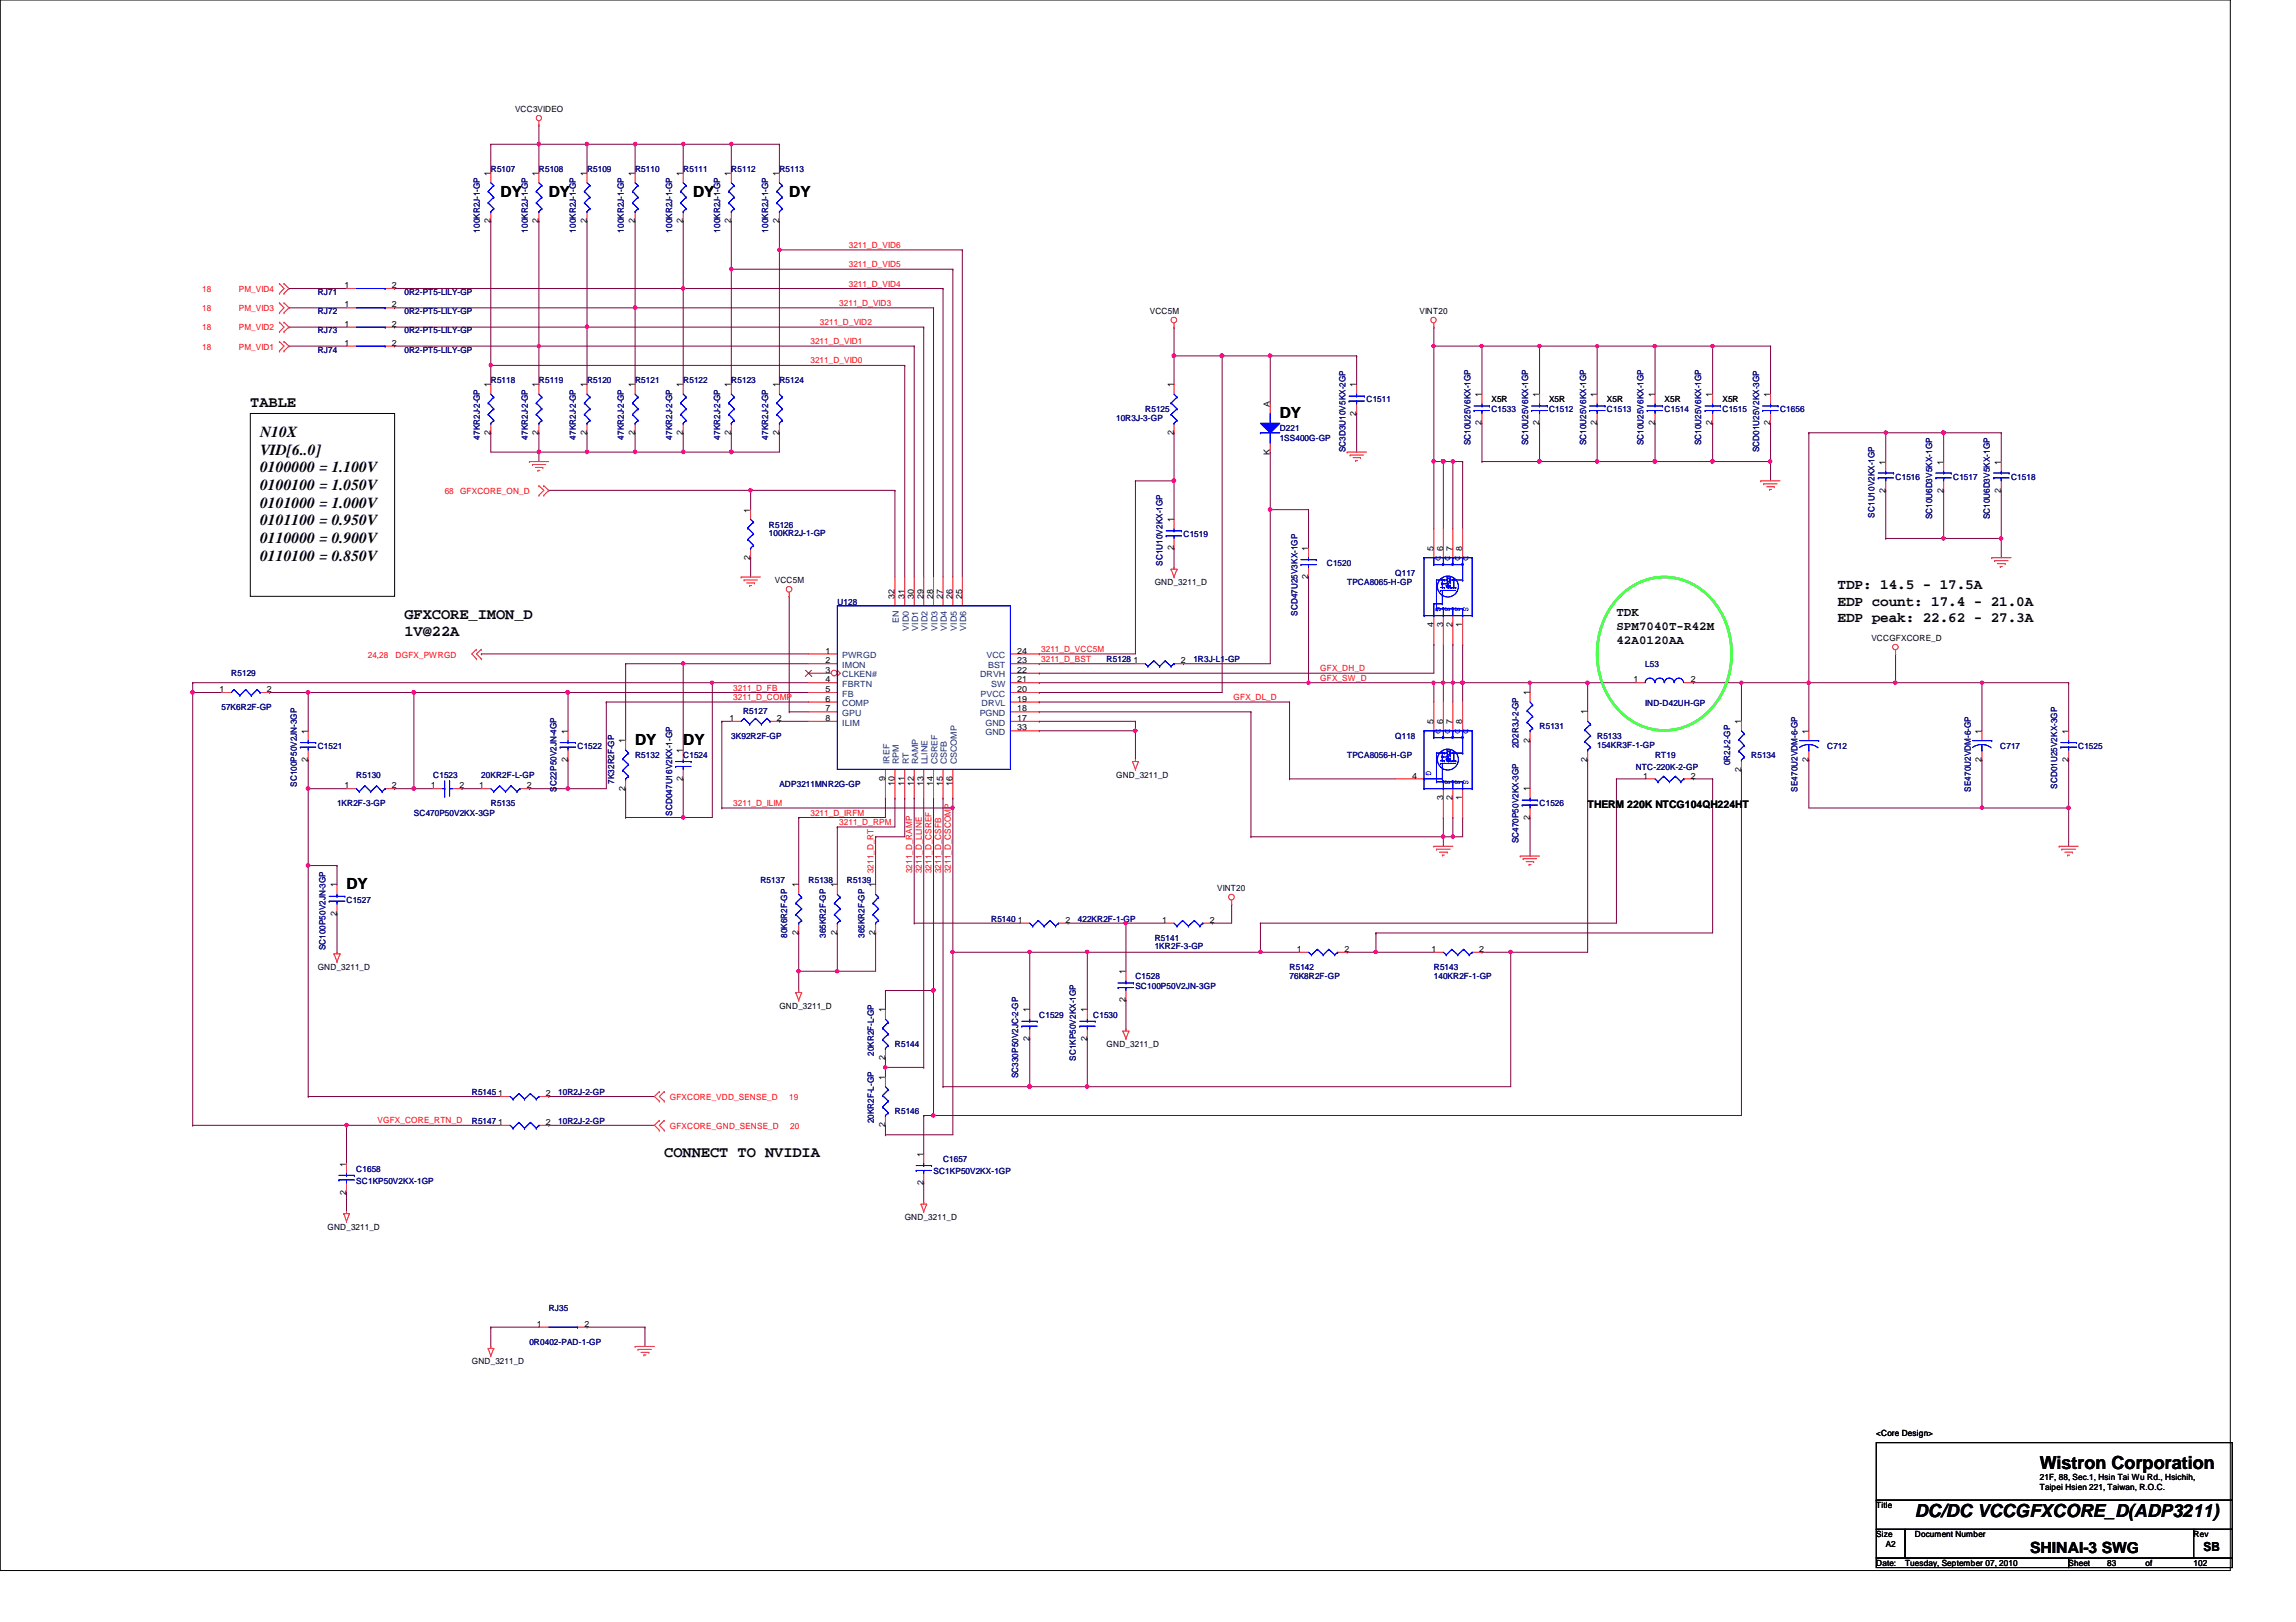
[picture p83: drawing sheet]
<svg xmlns="http://www.w3.org/2000/svg" width="297mm" height="210mm" viewBox="0 0 297 210" stroke-linecap="round" stroke-linejoin="round" font-family="sans-serif">
<defs><g id="words">
<g font-size="2.3">
<text x="263.9" y="190.1">Wistron Corporation</text>
<text x="247.7" y="196.3">DC/DC VCCGFXCORE_D(ADP3211)</text>
</g>
<g font-size="2">
<text x="64.8" y="25.5">DY</text>
<text x="71" y="25.5">DY</text>
<text x="89.7" y="25.5">DY</text>
<text x="102.1" y="25.5">DY</text>
<text x="32.4" y="52.7">TABLE</text>
<text x="33.7" y="56.6">N10X</text>
<text x="33.7" y="58.8">VID[6..0]</text>
<text x="165.6" y="54.1">DY</text>
<text x="33.7" y="61.1">0100000 = 1.100V</text>
<text x="33.7" y="63.4">0100100 = 1.050V</text>
<text x="33.7" y="65.7">0101000 = 1.000V</text>
<text x="33.7" y="68">0101100 = 0.950V</text>
<text x="33.7" y="70.3">0110000 = 0.900V</text>
<text x="33.7" y="72.6">0110100 = 0.850V</text>
<text x="52.3" y="80.1">GFXCORE_IMON_D</text>
<text x="52.3" y="82.3">1V@22A</text>
<text x="82.2" y="96.4">DY</text>
<text x="88.4" y="96.4">DY</text>
<text x="44.8" y="115.1">DY</text>
<text x="85.9" y="149.8">CONNECT TO NVIDIA</text>
<text x="262.6" y="201">SHINAI-3 SWG</text>
</g>
<g font-size="1.9">
<text x="237.7" y="76.2">TDP: 14.5 - 17.5A</text>
<text x="237.7" y="78.4">EDP count: 17.4 - 21.0A</text>
<text x="237.7" y="80.5">EDP peak: 22.62 - 27.3A</text>
</g>
<g font-size="1.6">
<text x="209.1" y="79.8">TDK</text>
<text x="209.1" y="81.6">SPM7040T-R42M</text>
<text x="209.1" y="83.4">42A0120AA</text>
<text x="285.1" y="200.7">SB</text>
</g>
<text font-size="1.4" x="205.4" y="104.6">THERM 220K NTCG104QH224HT</text>
<g font-size="1.1">
<text x="66.6" y="14.5">VCC3VIDEO</text>
<text x="63.5" y="22.8" transform="rotate(-90 63.5 22.8)">1</text>
<text x="69.7" y="22.8" transform="rotate(-90 69.7 22.8)">1</text>
<text x="75.9" y="22.8" transform="rotate(-90 75.9 22.8)">1</text>
<text x="82.1" y="22.8" transform="rotate(-90 82.1 22.8)">1</text>
<text x="88.3" y="22.8" transform="rotate(-90 88.3 22.8)">1</text>
<text x="94.6" y="22.8" transform="rotate(-90 94.6 22.8)">1</text>
<text x="100.8" y="22.8" transform="rotate(-90 100.8 22.8)">1</text>
<text x="63.5" y="28.9" transform="rotate(-90 63.5 28.9)">2</text>
<text x="69.7" y="28.9" transform="rotate(-90 69.7 28.9)">2</text>
<text x="75.9" y="28.9" transform="rotate(-90 75.9 28.9)">2</text>
<text x="82.1" y="28.9" transform="rotate(-90 82.1 28.9)">2</text>
<text x="88.3" y="28.9" transform="rotate(-90 88.3 28.9)">2</text>
<text x="94.6" y="28.9" transform="rotate(-90 94.6 28.9)">2</text>
<text x="100.8" y="28.9" transform="rotate(-90 100.8 28.9)">2</text>
<text x="44.6" y="39.8">1</text>
<text x="44.6" y="37.3">1</text>
<text x="50.7" y="39.8">2</text>
<text x="50.7" y="37.3">2</text>
<text x="148.8" y="40.6">VCC5M</text>
<text x="183.6" y="40.6">VINT20</text>
<text x="44.6" y="42.3">1</text>
<text x="44.6" y="44.7">1</text>
<text x="50.7" y="42.3">2</text>
<text x="50.7" y="44.7">2</text>
<text x="63.5" y="50.1" transform="rotate(-90 63.5 50.1)">1</text>
<text x="69.7" y="50.1" transform="rotate(-90 69.7 50.1)">1</text>
<text x="75.9" y="50.1" transform="rotate(-90 75.9 50.1)">1</text>
<text x="82.1" y="50.1" transform="rotate(-90 82.1 50.1)">1</text>
<text x="88.3" y="50.1" transform="rotate(-90 88.3 50.1)">1</text>
<text x="94.6" y="50.1" transform="rotate(-90 94.6 50.1)">1</text>
<text x="100.8" y="50.1" transform="rotate(-90 100.8 50.1)">1</text>
<text x="151.8" y="50.1" transform="rotate(-90 151.8 50.1)">1</text>
<text x="164.3" y="52.6" transform="rotate(-90 164.3 52.6)">A</text>
<text x="175.5" y="53.8" transform="rotate(-90 175.5 53.8)">2</text>
<text x="175.5" y="50.1" transform="rotate(-90 175.5 50.1)">1</text>
<text x="191.7" y="51.4" transform="rotate(-90 191.7 51.4)">1</text>
<text x="193" y="52.1">X5R</text>
<text x="199.1" y="51.4" transform="rotate(-90 199.1 51.4)">1</text>
<text x="200.4" y="52.1">X5R</text>
<text x="206.6" y="51.4" transform="rotate(-90 206.6 51.4)">1</text>
<text x="207.9" y="52.1">X5R</text>
<text x="214.1" y="51.4" transform="rotate(-90 214.1 51.4)">1</text>
<text x="215.3" y="52.1">X5R</text>
<text x="221.5" y="51.4" transform="rotate(-90 221.5 51.4)">1</text>
<text x="222.8" y="52.1">X5R</text>
<text x="229" y="51.4" transform="rotate(-90 229 51.4)">1</text>
<text x="63.5" y="56.3" transform="rotate(-90 63.5 56.3)">2</text>
<text x="69.7" y="56.3" transform="rotate(-90 69.7 56.3)">2</text>
<text x="75.9" y="56.3" transform="rotate(-90 75.9 56.3)">2</text>
<text x="82.1" y="56.3" transform="rotate(-90 82.1 56.3)">2</text>
<text x="88.3" y="56.3" transform="rotate(-90 88.3 56.3)">2</text>
<text x="94.6" y="56.3" transform="rotate(-90 94.6 56.3)">2</text>
<text x="100.8" y="56.3" transform="rotate(-90 100.8 56.3)">2</text>
<text x="151.8" y="56.3" transform="rotate(-90 151.8 56.3)">2</text>
<text x="164.3" y="58.9" transform="rotate(-90 164.3 58.9)">K</text>
<text x="191.7" y="55" transform="rotate(-90 191.7 55)">2</text>
<text x="199.1" y="55" transform="rotate(-90 199.1 55)">2</text>
<text x="206.6" y="55" transform="rotate(-90 206.6 55)">2</text>
<text x="214.1" y="55" transform="rotate(-90 214.1 55)">2</text>
<text x="221.5" y="55" transform="rotate(-90 221.5 55)">2</text>
<text x="229" y="55" transform="rotate(-90 229 55)">2</text>
<text x="243.9" y="63.8" transform="rotate(-90 243.9 63.8)">2</text>
<text x="243.9" y="60.1" transform="rotate(-90 243.9 60.1)">1</text>
<text x="251.4" y="63.8" transform="rotate(-90 251.4 63.8)">2</text>
<text x="251.4" y="60.1" transform="rotate(-90 251.4 60.1)">1</text>
<text x="258.9" y="63.8" transform="rotate(-90 258.9 63.8)">2</text>
<text x="258.9" y="60.1" transform="rotate(-90 258.9 60.1)">1</text>
<text x="97.1" y="66.3" transform="rotate(-90 97.1 66.3)">1</text>
<text x="151.8" y="71.2" transform="rotate(-90 151.8 71.2)">2</text>
<text x="151.8" y="67.6" transform="rotate(-90 151.8 67.6)">1</text>
<text x="169.2" y="71.3" transform="rotate(-90 169.2 71.3)">1</text>
<text x="185.5" y="71.3" transform="rotate(-90 185.5 71.3)">5</text>
<text x="186.7" y="71.3" transform="rotate(-90 186.7 71.3)">6</text>
<text x="187.9" y="71.3" transform="rotate(-90 187.9 71.3)">7</text>
<text x="189.2" y="71.3" transform="rotate(-90 189.2 71.3)">8</text>
<text x="97.1" y="72.5" transform="rotate(-90 97.1 72.5)">2</text>
<text x="100.2" y="75.5">VCC5M</text>
<text x="115.7" y="77.5" transform="rotate(-90 115.7 77.5)">32</text>
<text x="117" y="77.5" transform="rotate(-90 117 77.5)">31</text>
<text x="118.2" y="77.5" transform="rotate(-90 118.2 77.5)">30</text>
<text x="119.5" y="77.5" transform="rotate(-90 119.5 77.5)">29</text>
<text x="120.7" y="77.5" transform="rotate(-90 120.7 77.5)">28</text>
<text x="122" y="77.5" transform="rotate(-90 122 77.5)">27</text>
<text x="123.2" y="77.5" transform="rotate(-90 123.2 77.5)">26</text>
<text x="124.5" y="77.5" transform="rotate(-90 124.5 77.5)">25</text>
<text x="149.4" y="75.7">GND_3211_D</text>
<text x="169.2" y="75" transform="rotate(-90 169.2 75)">2</text>
<text x="185.5" y="81.2" transform="rotate(-90 185.5 81.2)">4</text>
<text x="186.7" y="81.2" transform="rotate(-90 186.7 81.2)">3</text>
<text x="187.9" y="81.2" transform="rotate(-90 187.9 81.2)">2</text>
<text x="189.2" y="81.2" transform="rotate(-90 189.2 81.2)">1</text>
<text x="242.1" y="83">VCCGFXCORE_D</text>
<text x="28.4" y="89.6">1</text>
<text x="34.5" y="89.6">2</text>
<text x="106.8" y="84.6">1</text>
<text x="106.8" y="85.9">2</text>
<text x="106.8" y="87.1">3</text>
<text x="106.8" y="88.3">4</text>
<text x="106.8" y="89.6">5</text>
<text x="131.6" y="89.6">20</text>
<text x="131.6" y="88.3">21</text>
<text x="131.6" y="87.1">22</text>
<text x="131.6" y="85.9">23</text>
<text x="131.6" y="84.6">24</text>
<text x="146.6" y="85.9">1</text>
<text x="152.8" y="85.9">2</text>
<text x="197.9" y="90" transform="rotate(-90 197.9 90)">1</text>
<text x="211.3" y="88.3">1</text>
<text x="218.7" y="88.3">2</text>
<text x="39.8" y="95" transform="rotate(-90 39.8 95)">1</text>
<text x="73.4" y="95" transform="rotate(-90 73.4 95)">1</text>
<text x="94.4" y="93.3">1</text>
<text x="100.5" y="93.3">2</text>
<text x="106.8" y="90.8">6</text>
<text x="106.8" y="92.1">7</text>
<text x="106.8" y="93.3">8</text>
<text x="131.6" y="93.3">17</text>
<text x="131.6" y="92.1">18</text>
<text x="131.6" y="90.8">19</text>
<text x="131.6" y="94.5">33</text>
<text x="185.5" y="93.7" transform="rotate(-90 185.5 93.7)">5</text>
<text x="186.7" y="93.7" transform="rotate(-90 186.7 93.7)">6</text>
<text x="187.9" y="93.7" transform="rotate(-90 187.9 93.7)">7</text>
<text x="189.2" y="93.7" transform="rotate(-90 189.2 93.7)">8</text>
<text x="205.4" y="92.5" transform="rotate(-90 205.4 92.5)">1</text>
<text x="225.3" y="93.7" transform="rotate(-90 225.3 93.7)">1</text>
<text x="234" y="95" transform="rotate(-90 234 95)">1</text>
<text x="256.4" y="95" transform="rotate(-90 256.4 95)">1</text>
<text x="267.6" y="95" transform="rotate(-90 267.6 95)">1</text>
<text x="39.8" y="98.6" transform="rotate(-90 39.8 98.6)">2</text>
<text x="73.4" y="98.6" transform="rotate(-90 73.4 98.6)">2</text>
<text x="80.9" y="96.2" transform="rotate(-90 80.9 96.2)">1</text>
<text x="88.3" y="101.1" transform="rotate(-90 88.3 101.1)">2</text>
<text x="88.3" y="97.5" transform="rotate(-90 88.3 97.5)">1</text>
<text x="114.5" y="101.1" transform="rotate(-90 114.5 101.1)">9</text>
<text x="115.7" y="101.7" transform="rotate(-90 115.7 101.7)">10</text>
<text x="117" y="101.7" transform="rotate(-90 117 101.7)">11</text>
<text x="118.2" y="101.7" transform="rotate(-90 118.2 101.7)">12</text>
<text x="119.5" y="101.7" transform="rotate(-90 119.5 101.7)">13</text>
<text x="120.7" y="101.7" transform="rotate(-90 120.7 101.7)">14</text>
<text x="122" y="101.7" transform="rotate(-90 122 101.7)">15</text>
<text x="123.2" y="101.7" transform="rotate(-90 123.2 101.7)">16</text>
<text x="144.4" y="100.6">GND_3211_D</text>
<text x="182.7" y="100.8">4</text>
<text x="197.9" y="96.1" transform="rotate(-90 197.9 96.1)">2</text>
<text x="205.4" y="98.6" transform="rotate(-90 205.4 98.6)">2</text>
<text x="212.6" y="100.8">1</text>
<text x="218.7" y="100.8">2</text>
<text x="225.3" y="99.9" transform="rotate(-90 225.3 99.9)">2</text>
<text x="234" y="98.6" transform="rotate(-90 234 98.6)">2</text>
<text x="256.4" y="98.6" transform="rotate(-90 256.4 98.6)">2</text>
<text x="267.6" y="98.6" transform="rotate(-90 267.6 98.6)">2</text>
<text x="44.6" y="102">1</text>
<text x="50.7" y="102">2</text>
<text x="55.7" y="102">1</text>
<text x="59.4" y="102">2</text>
<text x="62" y="102">1</text>
<text x="68.2" y="102">2</text>
<text x="80.9" y="102.3" transform="rotate(-90 80.9 102.3)">2</text>
<text x="186.7" y="103.6" transform="rotate(-90 186.7 103.6)">3</text>
<text x="187.9" y="103.6" transform="rotate(-90 187.9 103.6)">2</text>
<text x="189.2" y="103.6" transform="rotate(-90 189.2 103.6)">1</text>
<text x="197.9" y="106.1" transform="rotate(-90 197.9 106.1)">2</text>
<text x="197.9" y="102.4" transform="rotate(-90 197.9 102.4)">1</text>
<text x="43.6" y="118.5" transform="rotate(-90 43.6 118.5)">2</text>
<text x="43.6" y="114.9" transform="rotate(-90 43.6 114.9)">1</text>
<text x="103.3" y="114.9" transform="rotate(-90 103.3 114.9)">1</text>
<text x="108.3" y="114.9" transform="rotate(-90 108.3 114.9)">1</text>
<text x="113.2" y="114.9" transform="rotate(-90 113.2 114.9)">1</text>
<text x="131.7" y="119.4">1</text>
<text x="137.8" y="119.4">2</text>
<text x="150.4" y="119.4">1</text>
<text x="156.5" y="119.4">2</text>
<text x="157.5" y="115.3">VINT20</text>
<text x="41.1" y="125.5">GND_3211_D</text>
<text x="103.3" y="121" transform="rotate(-90 103.3 121)">2</text>
<text x="108.3" y="121" transform="rotate(-90 108.3 121)">2</text>
<text x="113.2" y="121" transform="rotate(-90 113.2 121)">2</text>
<text x="167.8" y="123.2">1</text>
<text x="173.9" y="123.2">2</text>
<text x="185.2" y="123.2">1</text>
<text x="191.3" y="123.2">2</text>
<text x="100.8" y="130.5">GND_3211_D</text>
<text x="114.5" y="131" transform="rotate(-90 114.5 131)">1</text>
<text x="133.2" y="131" transform="rotate(-90 133.2 131)">1</text>
<text x="140.6" y="131" transform="rotate(-90 140.6 131)">1</text>
<text x="145.6" y="129.7" transform="rotate(-90 145.6 129.7)">2</text>
<text x="145.6" y="126.1" transform="rotate(-90 145.6 126.1)">1</text>
<text x="114.5" y="137.2" transform="rotate(-90 114.5 137.2)">2</text>
<text x="133.2" y="134.7" transform="rotate(-90 133.2 134.7)">2</text>
<text x="140.6" y="134.7" transform="rotate(-90 140.6 134.7)">2</text>
<text x="143.2" y="135.5">GND_3211_D</text>
<text x="64.5" y="141.9">1</text>
<text x="70.6" y="141.9">2</text>
<text x="114.5" y="139.7" transform="rotate(-90 114.5 139.7)">1</text>
<text x="64.5" y="145.6">1</text>
<text x="70.6" y="145.6">2</text>
<text x="114.5" y="145.9" transform="rotate(-90 114.5 145.9)">2</text>
<text x="119.5" y="149.7" transform="rotate(-90 119.5 149.7)">1</text>
<text x="44.8" y="154.6" transform="rotate(-90 44.8 154.6)">2</text>
<text x="44.8" y="151" transform="rotate(-90 44.8 151)">1</text>
<text x="119.5" y="153.4" transform="rotate(-90 119.5 153.4)">2</text>
<text x="42.4" y="159.1">GND_3211_D</text>
<text x="117" y="157.9">GND_3211_D</text>
<text x="69.5" y="171.7">1</text>
<text x="75.6" y="171.7">2</text>
<text x="61" y="176.5">GND_3211_D</text>
<text x="242.7" y="185.9">&lt;Core Design&gt;</text>
<text x="263.9" y="191.5">21F, 88, Sec.1, Hsin Tai Wu Rd., Hsichih,</text>
<text x="242.7" y="195.2">Title</text>
<text x="263.9" y="192.8">Taipei Hsien 221, Taiwan, R.O.C.</text>
<text x="242.7" y="199">Size</text>
<text x="242.7" y="202.7">Date:</text>
<text x="244" y="200.2">A2</text>
<text x="246.5" y="202.7">Tuesday, September 07, 2010</text>
<text x="247.7" y="199">Document Number</text>
<text x="267.6" y="202.7">Sheet</text>
<text x="272.6" y="202.7">83</text>
<text x="277.6" y="202.7">of</text>
<text x="283.8" y="199">Rev</text>
<text x="283.8" y="202.7">102</text>
</g>
<g font-size="1.1" fill="#000080">
<text x="63.5" y="22.2">R5107</text>
<text x="69.7" y="22.2">R5108</text>
<text x="75.9" y="22.2">R5109</text>
<text x="82.2" y="22.2">R5110</text>
<text x="88.4" y="22.2">R5111</text>
<text x="94.6" y="22.2">R5112</text>
<text x="100.8" y="22.2">R5113</text>
<text x="62.1" y="30.1" transform="rotate(-90 62.1 30.1)">100KR2J-1-GP</text>
<text x="68.3" y="30.1" transform="rotate(-90 68.3 30.1)">100KR2J-1-GP</text>
<text x="74.5" y="30.1" transform="rotate(-90 74.5 30.1)">100KR2J-1-GP</text>
<text x="80.7" y="30.1" transform="rotate(-90 80.7 30.1)">100KR2J-1-GP</text>
<text x="86.9" y="30.1" transform="rotate(-90 86.9 30.1)">100KR2J-1-GP</text>
<text x="93.2" y="30.1" transform="rotate(-90 93.2 30.1)">100KR2J-1-GP</text>
<text x="99.4" y="30.1" transform="rotate(-90 99.4 30.1)">100KR2J-1-GP</text>
<text x="41.1" y="40.6">RJ72</text>
<text x="41.1" y="38.1">RJ71</text>
<text x="52.3" y="40.6">0R2-PT5-LILY-GP</text>
<text x="52.3" y="38.1">0R2-PT5-LILY-GP</text>
<text x="41.1" y="43.1">RJ73</text>
<text x="41.1" y="45.6">RJ74</text>
<text x="52.3" y="43.1">0R2-PT5-LILY-GP</text>
<text x="52.3" y="45.6">0R2-PT5-LILY-GP</text>
<text x="63.5" y="49.6">R5118</text>
<text x="69.7" y="49.6">R5119</text>
<text x="75.9" y="49.6">R5120</text>
<text x="82.2" y="49.6">R5121</text>
<text x="88.4" y="49.6">R5122</text>
<text x="94.6" y="49.6">R5123</text>
<text x="100.8" y="49.6">R5124</text>
<text x="148.2" y="53.3">R5125</text>
<text x="176.8" y="52.1">C1511</text>
<text x="193" y="53.3">C1533</text>
<text x="200.4" y="53.3">C1512</text>
<text x="207.9" y="53.3">C1513</text>
<text x="215.3" y="53.3">C1514</text>
<text x="222.8" y="53.3">C1515</text>
<text x="230.3" y="53.3">C1656</text>
<text x="62.1" y="56.9" transform="rotate(-90 62.1 56.9)">47KR2J-2-GP</text>
<text x="68.3" y="56.9" transform="rotate(-90 68.3 56.9)">47KR2J-2-GP</text>
<text x="74.5" y="56.9" transform="rotate(-90 74.5 56.9)">47KR2J-2-GP</text>
<text x="80.7" y="56.9" transform="rotate(-90 80.7 56.9)">47KR2J-2-GP</text>
<text x="86.9" y="56.9" transform="rotate(-90 86.9 56.9)">47KR2J-2-GP</text>
<text x="93.2" y="56.9" transform="rotate(-90 93.2 56.9)">47KR2J-2-GP</text>
<text x="99.4" y="56.9" transform="rotate(-90 99.4 56.9)">47KR2J-2-GP</text>
<text x="144.4" y="54.4">10R3J-3-GP</text>
<text x="165.6" y="55.8">D221</text>
<text x="165.6" y="57.1">1SS400G-GP</text>
<text x="174.1" y="58.5" transform="rotate(-90 174.1 58.5)">SC3D3U10V5KX-2GP</text>
<text x="190.2" y="57.6" transform="rotate(-90 190.2 57.6)">SC10U25V6KX-1GP</text>
<text x="197.7" y="57.6" transform="rotate(-90 197.7 57.6)">SC10U25V6KX-1GP</text>
<text x="205.2" y="57.6" transform="rotate(-90 205.2 57.6)">SC10U25V6KX-1GP</text>
<text x="212.6" y="57.6" transform="rotate(-90 212.6 57.6)">SC10U25V6KX-1GP</text>
<text x="220.1" y="57.6" transform="rotate(-90 220.1 57.6)">SC10U25V6KX-1GP</text>
<text x="227.6" y="58.5" transform="rotate(-90 227.6 58.5)">SCD01U25V2KX-3GP</text>
<text x="245.2" y="62.1">C1516</text>
<text x="252.7" y="62.1">C1517</text>
<text x="260.2" y="62.1">C1518</text>
<text x="99.5" y="68.3">R5126</text>
<text x="99.5" y="69.4">100KR2J-1-GP</text>
<text x="153.1" y="69.5">C1519</text>
<text x="242.5" y="67" transform="rotate(-90 242.5 67)">SC1U10V2KX-1GP</text>
<text x="250" y="67.2" transform="rotate(-90 250 67.2)">SC10U6D3V5KX-1GP</text>
<text x="257.4" y="67.2" transform="rotate(-90 257.4 67.2)">SC10U6D3V5KX-1GP</text>
<text x="150.4" y="73.2" transform="rotate(-90 150.4 73.2)">SC1U10V2KX-1GP</text>
<text x="171.7" y="73.2">C1520</text>
<text x="174.3" y="75.7">TPCA8065-H-GP</text>
<text x="180.5" y="74.5">Q117</text>
<text x="108.3" y="78.2">U128</text>
<text x="167.8" y="79.7" transform="rotate(-90 167.8 79.7)">SCD47U25V3KX-1GP</text>
<text x="29.9" y="87.5">R5129</text>
<text x="143.2" y="85.7">R5128</text>
<text x="154.4" y="85.7">1R3J-L1-GP</text>
<text x="212.8" y="86.3">L53</text>
<text x="28.7" y="91.9">57K6R2F-GP</text>
<text x="94.6" y="95.6">3K92R2F-GP</text>
<text x="96.1" y="92.4">R5127</text>
<text x="180.5" y="95.6">Q118</text>
<text x="199.2" y="94.4">R5131</text>
<text x="206.6" y="95.6">R5133</text>
<text x="212.8" y="91.4">IND-D42UH-GP</text>
<text x="38.4" y="101.8" transform="rotate(-90 38.4 101.8)">SC100P50V2JN-3GP</text>
<text x="41.1" y="96.9">C1521</text>
<text x="46.1" y="100.6">R5130</text>
<text x="56" y="100.6">C1523</text>
<text x="62.3" y="100.6">20KR2F-L-GP</text>
<text x="74.7" y="96.9">C1522</text>
<text x="79.5" y="101.4" transform="rotate(-90 79.5 101.4)">7K32R2F-GP</text>
<text x="82.2" y="98.1">R5132</text>
<text x="88.4" y="98.1">C1524</text>
<text x="100.8" y="101.9">ADP3211MNR2G-GP</text>
<text x="174.3" y="98.1">TPCA8056-H-GP</text>
<text x="196.5" y="96.8" transform="rotate(-90 196.5 96.8)">2D2R3J-2-GP</text>
<text x="206.6" y="96.8">154KR3F-1-GP</text>
<text x="211.6" y="99.6">NTC-220K-2-GP</text>
<text x="214.1" y="98.1">RT19</text>
<text x="223.9" y="99.1" transform="rotate(-90 223.9 99.1)">0R2J-2-GP</text>
<text x="226.6" y="98.1">R5134</text>
<text x="236.4" y="96.9">C712</text>
<text x="258.8" y="96.9">C717</text>
<text x="268.9" y="96.9">C1525</text>
<text x="43.6" y="104.4">1KR2F-3-GP</text>
<text x="53.5" y="105.6">SC470P50V2KX-3GP</text>
<text x="63.5" y="104.4">R5135</text>
<text x="72" y="102.4" transform="rotate(-90 72 102.4)">SC22P50V2JN-4GP</text>
<text x="86.9" y="105.5" transform="rotate(-90 86.9 105.5)">SCD047U16V2KX-1-GP</text>
<text x="199.2" y="104.4">C1526</text>
<text x="232.5" y="102.4" transform="rotate(-90 232.5 102.4)">SE470U2VDM-6-GP</text>
<text x="255" y="102.4" transform="rotate(-90 255 102.4)">SE470U2VDM-6-GP</text>
<text x="266.1" y="102.1" transform="rotate(-90 266.1 102.1)">SCD01U25V2KX-3GP</text>
<text x="196.5" y="109.1" transform="rotate(-90 196.5 109.1)">SC470P50V2KX-3GP</text>
<text x="44.8" y="116.8">C1527</text>
<text x="98.4" y="114.3">R5137</text>
<text x="104.6" y="114.3">R5138</text>
<text x="109.6" y="114.3">R5139</text>
<text x="128.2" y="119.3">R5140</text>
<text x="139.4" y="119.3">422KR2F-1-GP</text>
<text x="42.1" y="123" transform="rotate(-90 42.1 123)">SC100P50V2JN-3GP</text>
<text x="101.9" y="121.4" transform="rotate(-90 101.9 121.4)">80K6R2F-GP</text>
<text x="106.8" y="121.4" transform="rotate(-90 106.8 121.4)">365KR2F-GP</text>
<text x="111.8" y="121.4" transform="rotate(-90 111.8 121.4)">365KR2F-GP</text>
<text x="149.4" y="121.8">R5141</text>
<text x="149.4" y="122.8">1KR2F-3-GP</text>
<text x="166.8" y="125.5">R5142</text>
<text x="185.5" y="125.5">R5143</text>
<text x="134.4" y="131.7">C1529</text>
<text x="141.4" y="131.7">C1530</text>
<text x="146.9" y="126.7">C1528</text>
<text x="146.9" y="128">SC100P50V2JN-3GP</text>
<text x="166.8" y="126.7">76K8R2F-GP</text>
<text x="185.5" y="126.7">140KR2F-1-GP</text>
<text x="113.1" y="136.7" transform="rotate(-90 113.1 136.7)">20KR2F-L-GP</text>
<text x="115.8" y="135.5">R5144</text>
<text x="139.2" y="137.3" transform="rotate(-90 139.2 137.3)">SC1KP50V2KX-1GP</text>
<text x="61" y="141.7">R5145</text>
<text x="72.2" y="141.7">10R2J-2-GP</text>
<text x="131.7" y="139.5" transform="rotate(-90 131.7 139.5)">SC330P50V2JC-2-GP</text>
<text x="61" y="145.4">R5147</text>
<text x="72.2" y="145.4">10R2J-2-GP</text>
<text x="113.1" y="145.4" transform="rotate(-90 113.1 145.4)">20KR2F-L-GP</text>
<text x="115.8" y="144.2">R5146</text>
<text x="46.1" y="151.6">C1658</text>
<text x="46.1" y="153.2">SC1KP50V2KX-1GP</text>
<text x="120.8" y="151.9">SC1KP50V2KX-1GP</text>
<text x="122" y="150.4">C1657</text>
<text x="71" y="169.7">RJ35</text>
<text x="68.5" y="174.1">0R0402-PAD-1-GP</text>
</g>
<g font-size="1.1" fill="#f00">
<text x="109.8" y="34.6">3211_D_VID5</text>
<text x="109.8" y="32.1">3211_D_VID6</text>
<text x="26.2" y="37.8">18</text>
<text x="26.2" y="40.3">18</text>
<text x="30.9" y="37.8">PM_VID4</text>
<text x="30.9" y="40.3">PM_VID3</text>
<text x="108.6" y="39.6">3211_D_VID3</text>
<text x="109.8" y="37.1">3211_D_VID4</text>
<text x="26.2" y="45.3">18</text>
<text x="26.2" y="42.8">18</text>
<text x="30.9" y="45.3">PM_VID1</text>
<text x="30.9" y="42.8">PM_VID2</text>
<text x="104.9" y="44.5">3211_D_VID1</text>
<text x="104.9" y="47">3211_D_VID0</text>
<text x="106.1" y="42.1">3211_D_VID2</text>
<text x="57.5" y="63.9">68</text>
<text x="59.5" y="63.9">GFXCORE_ON_D</text>
<text x="47.6" y="85.2">24,28</text>
<text x="51.2" y="85.2">DGFX_PWRGD</text>
<text x="94.9" y="89.4">3211_D_FB</text>
<text x="134.7" y="84.4">3211_D_VCC5M</text>
<text x="134.7" y="85.6">3211_D_BST</text>
<text x="170.8" y="88.1">GFX_SW_D</text>
<text x="170.8" y="86.9">GFX_DH_D</text>
<text x="94.9" y="90.6">3211_D_COMP</text>
<text x="159.6" y="90.6">GFX_DL_D</text>
<text x="94.9" y="104.3">3211_D_ILIM</text>
<text x="104.9" y="105.5">3211_D_IRFM</text>
<text x="108.6" y="106.8">3211_D_RPM</text>
<text x="113" y="113" transform="rotate(-90 113 113)">3211_D_RT</text>
<text x="118" y="113" transform="rotate(-90 118 113)">3211_D_RAMP</text>
<text x="119.2" y="113" transform="rotate(-90 119.2 113)">3211_D_LLINE</text>
<text x="120.5" y="113" transform="rotate(-90 120.5 113)">3211_D_CSREF</text>
<text x="121.7" y="113" transform="rotate(-90 121.7 113)">3211_D_CSFB</text>
<text x="123" y="113" transform="rotate(-90 123 113)">3211_D_CSCOMP</text>
<text x="86.7" y="142.3">GFXCORE_VDD_SENSE_D</text>
<text x="102.1" y="142.3">19</text>
<text x="48.8" y="145.4">VGFX_CORE_RTN_D</text>
<text x="86.7" y="146">GFXCORE_GND_SENSE_D</text>
<text x="102.2" y="146">20</text>
</g>
<g font-size="1.1" fill="#00f">
<text x="185.8" y="71.9" transform="rotate(90 185.8 71.9)">D</text>
<text x="187" y="71.9" transform="rotate(90 187 71.9)">D</text>
<text x="188.3" y="71.9" transform="rotate(90 188.3 71.9)">D</text>
<text x="189.4" y="71.9" transform="rotate(90 189.4 71.9)">D</text>
<text x="185.8" y="78.5" transform="rotate(90 185.8 78.5)">G</text>
<text x="187" y="78.5" transform="rotate(90 187 78.5)">S</text>
<text x="188.3" y="78.5" transform="rotate(90 188.3 78.5)">S</text>
<text x="189.4" y="78.5" transform="rotate(90 189.4 78.5)">S</text>
<text x="185.8" y="94.4" transform="rotate(90 185.8 94.4)">D</text>
<text x="187" y="94.4" transform="rotate(90 187 94.4)">D</text>
<text x="188.3" y="94.4" transform="rotate(90 188.3 94.4)">D</text>
<text x="189.4" y="94.4" transform="rotate(90 189.4 94.4)">D</text>
<text x="184.5" y="99.8" transform="rotate(90 184.5 99.8)">G</text>
<text x="187" y="100.9" transform="rotate(90 187 100.9)">S</text>
<text x="188.3" y="100.9" transform="rotate(90 188.3 100.9)">S</text>
<text x="189.4" y="100.9" transform="rotate(90 189.4 100.9)">S</text>
</g>
<g font-size="1.1" fill="#004080">
<text x="116.3" y="80.6" transform="rotate(-90 116.3 80.6)">EN</text>
<text x="117.6" y="81.6" transform="rotate(-90 117.6 81.6)">VID0</text>
<text x="118.8" y="81.6" transform="rotate(-90 118.8 81.6)">VID1</text>
<text x="120" y="81.6" transform="rotate(-90 120 81.6)">VID2</text>
<text x="121.3" y="81.6" transform="rotate(-90 121.3 81.6)">VID3</text>
<text x="122.5" y="81.6" transform="rotate(-90 122.5 81.6)">VID4</text>
<text x="123.8" y="81.6" transform="rotate(-90 123.8 81.6)">VID5</text>
<text x="125" y="81.6" transform="rotate(-90 125 81.6)">VID6</text>
<text x="109" y="85.2">PWRGD</text>
<text x="109" y="86.4">IMON</text>
<text x="109" y="87.7">CLKEN#</text>
<text x="109" y="88.9">FBRTN</text>
<text x="126.8" y="87.7">DRVH</text>
<text x="127.6" y="85.2">VCC</text>
<text x="127.8" y="86.4">BST</text>
<text x="128.2" y="88.9">SW</text>
<text x="109" y="90.2">FB</text>
<text x="109" y="91.4">COMP</text>
<text x="109" y="92.7">GPU</text>
<text x="109" y="93.9">ILIM</text>
<text x="126.7" y="92.7">PGND</text>
<text x="126.9" y="90.2">PVCC</text>
<text x="127" y="91.4">DRVL</text>
<text x="127.5" y="93.9">GND</text>
<text x="127.5" y="95.1">GND</text>
<text x="115.1" y="98.9" transform="rotate(-90 115.1 98.9)">IREF</text>
<text x="116.3" y="98.9" transform="rotate(-90 116.3 98.9)">RPM</text>
<text x="117.6" y="98.9" transform="rotate(-90 117.6 98.9)">RT</text>
<text x="118.8" y="98.9" transform="rotate(-90 118.8 98.9)">RAMP</text>
<text x="120" y="98.9" transform="rotate(-90 120 98.9)">LLINE</text>
<text x="121.3" y="98.9" transform="rotate(-90 121.3 98.9)">CSREF</text>
<text x="122.5" y="98.9" transform="rotate(-90 122.5 98.9)">CSFB</text>
<text x="123.8" y="98.9" transform="rotate(-90 123.8 98.9)">CSCOMP</text>
</g>
</g></defs>
<path d="M0 0h288.5v203.2h-288.5z" fill="none" stroke="#000" stroke-width=".13"/>
<path d="M39.9 112h.1M39.9 112v29.9" fill="none" stroke="#800040" stroke-width=".13"/>
<path d="M39.7 111.8h.3l.1 .2-.1 .1-.2 .1-.1-.1z" fill-rule="evenodd" fill="#f0f"/>
<path d="M39.7 111.8h.3l.1 .2-.1 .1-.2 .1-.1-.1z" fill="none" stroke="#f0f" stroke-width=".13"/>
<path d="M166.8 90.8h.1M166.8 90.8v10M225.3 88.3h.1M225.3 88.3h8.7M39.9 141.9h.1M39.9 141.9h24.9" fill="none" stroke="#800040" stroke-width=".13"/>
<path d="M225.1 88.2h.3l.1 .1-.1 .2-.1 .1-.2-.1z" fill-rule="evenodd" fill="#f0f"/>
<path d="M225.1 88.2h.3l.1 .1-.1 .2-.1 .1-.2-.1z" fill="none" stroke="#f0f" stroke-width=".13"/>
<g fill="none" stroke="#800040" stroke-width=".13">
<path d="M164.3 58.5h.1M164.3 58.5v7.5M185.5 42.3h.1M185.5 42.3v2.5M164.3 66h.1M164.3 66h5M169.3 66h.1M169.3 74.7h.1M169.3 66v5M169.3 74.7v13.6M169.3 88.3h.1M169.3 88.3h16.2"/>
<path d="M189.2 83.4h.1M189.2 83.4v4.9M197.9 95.8h.1M197.9 95.8v6.3M225.3 88.3h.1M225.3 88.3v5M166.8 100.8h.1M166.8 100.8h13.7M197.9 105.8h.1M197.9 105.8v5M71 141.9h.1M71 141.9h13.7"/>
</g>
<path d="M169.1 88.2h.3l.1 .1-.1 .2-.1 .1-.2-.1z" fill-rule="evenodd" fill="#f0f"/>
<path d="M169.1 88.2h.3l.1 .1-.1 .2-.1 .1-.2-.1z" fill="none" stroke="#f0f" stroke-width=".13"/>
<path d="M189.2 88.3h.1M189.2 88.3h8.7" fill="none" stroke="#800040" stroke-width=".13"/>
<path d="M189 88.2h.4v.1v.2l-.2 .1-.2-.1z" fill-rule="evenodd" fill="#f0f"/>
<path d="M189 88.2h.4v.1v.2l-.2 .1-.2-.1z" fill="none" stroke="#f0f" stroke-width=".13"/>
<path d="M206.6 54.8h.1M206.6 54.8v4.9M134.4 94.6h.1M134.4 94.6h12.5M197.9 88.3h.1M197.9 88.3v1.3M205.4 88.3h.1M205.4 88.3h6.2" fill="none" stroke="#800040" stroke-width=".13"/>
<path d="M205.2 88.2h.3l.1 .1-.1 .2-.1 .1-.2-.1z" fill-rule="evenodd" fill="#f0f"/>
<path d="M205.2 88.2h.3l.1 .1-.1 .2-.1 .1-.2-.1z" fill="none" stroke="#f0f" stroke-width=".13"/>
<path d="M214.1 54.8h.1M214.1 54.8v4.9M156.8 119.5h.1M156.8 119.5h2.5" fill="none" stroke="#800040" stroke-width=".13"/>
<path d="M213.9 59.5h.4v.2v.2h-.2h-.2z" fill-rule="evenodd" fill="#f0f"/>
<path d="M213.9 59.5h.4v.2v.2h-.2h-.2z" fill="none" stroke="#f0f" stroke-width=".13"/>
<path d="M118.3 44.8h.1M118.3 44.8v29.9M221.6 59.7h.1M221.6 54.8h.1M221.6 59.7h7.5M221.6 54.8v4.9M134.4 93.3h.1M134.4 93.3h12.5M146.9 93.3h.1M146.9 93.3v1.3M71 145.6h.1M71 145.6h13.7" fill="none" stroke="#800040" stroke-width=".13"/>
<path d="M221.4 59.5h.3l.1 .2-.1 .2h-.2h-.1z" fill-rule="evenodd" fill="#f0f"/>
<path d="M221.4 59.5h.3l.1 .2-.1 .2h-.2h-.1z" fill="none" stroke="#f0f" stroke-width=".13"/>
<path d="M97.1 63.5h.1M97.1 63.5h18.7M102.1 77.2h.1M102.1 77.2v14.9M115.8 63.5h.1M115.8 63.5v11.2" fill="none" stroke="#800040" stroke-width=".13"/>
<path d="M96.9 63.3h.3l.1 .2-.1 .1-.1 .1-.2-.1z" fill-rule="evenodd" fill="#f0f"/>
<path d="M96.9 63.3h.3l.1 .2-.1 .1-.1 .1-.2-.1z" fill="none" stroke="#f0f" stroke-width=".13"/>
<path d="M88.4 85.9h.1M88.4 85.9h16.2" fill="none" stroke="#800040" stroke-width=".13"/>
<path d="M88.2 85.7h.3l.1 .2-.1 .1-.1 .1-.2-.1z" fill-rule="evenodd" fill="#f0f"/>
<path d="M88.2 85.7h.3l.1 .2-.1 .1-.1 .1-.2-.1z" fill="none" stroke="#f0f" stroke-width=".13"/>
<path d="M118.3 103.3h.1M118.3 119.5h.1M118.3 103.3v16.2M118.3 119.5h13.6M145.7 119.5h.1M145.7 119.5h4.9" fill="none" stroke="#800040" stroke-width=".13"/>
<path d="M145.5 119.3h.3l.1 .2-.1 .1-.2 .1-.1-.1z" fill-rule="evenodd" fill="#f0f"/>
<path d="M145.5 119.3h.3l.1 .2-.1 .1-.2 .1-.1-.1z" fill="none" stroke="#f0f" stroke-width=".13"/>
<path d="M82.2 39.8h.1M82.2 39.8h38.6M120.8 39.8h.1M120.8 39.8v34.9M119.5 42.3h.1M119.5 42.3v32.4" fill="none" stroke="#800040" stroke-width=".13"/>
<path d="M82 39.6h.3l.1 .2-.1 .2h-.1h-.2z" fill-rule="evenodd" fill="#f0f"/>
<path d="M82 39.6h.3l.1 .2-.1 .2h-.1h-.2z" fill="none" stroke="#f0f" stroke-width=".13"/>
<path d="M206.6 44.8h.1M206.6 44.8v6.2M53.5 89.6h20M73.5 89.6h.1" fill="none" stroke="#800040" stroke-width=".13"/>
<path d="M53.4 89.4h.3l.1 .2-.1 .2h-.2h-.1z" fill-rule="evenodd" fill="#f0f"/>
<path d="M53.4 89.4h.3l.1 .2-.1 .2h-.2h-.1z" fill="none" stroke="#f0f" stroke-width=".13"/>
<path d="M73.3 89.4h.3l.1 .2-.1 .2h-.2h-.1z" fill-rule="evenodd" fill="#f0f"/>
<path d="M73.3 89.4h.3l.1 .2-.1 .2h-.2h-.1z" fill="none" stroke="#f0f" stroke-width=".13"/>
<path d="M94.6 34.8h.1M94.6 34.8h28.7M123.3 34.8h.1M123.3 34.8v39.9" fill="none" stroke="#800040" stroke-width=".13"/>
<path d="M94.5 34.6h.2l.1 .2-.1 .2-.1 .1-.1-.1z" fill-rule="evenodd" fill="#f0f"/>
<path d="M94.5 34.6h.2l.1 .2-.1 .2-.1 .1-.1-.1z" fill="none" stroke="#f0f" stroke-width=".13"/>
<path d="M206.6 44.8h.1M206.6 44.8h7.5M214.1 44.8h.1M214.1 44.8v6.2" fill="none" stroke="#800040" stroke-width=".13"/>
<path d="M213.9 44.6h.4v.2v.1l-.2 .1-.2-.1z" fill-rule="evenodd" fill="#f0f"/>
<path d="M213.9 44.6h.4v.2v.1l-.2 .1-.2-.1z" fill="none" stroke="#f0f" stroke-width=".13"/>
<path d="M206.5 44.6h.3v.2v.1l-.2 .1-.1-.1z" fill-rule="evenodd" fill="#f0f"/>
<path d="M206.5 44.6h.3v.2v.1l-.2 .1-.1-.1z" fill="none" stroke="#f0f" stroke-width=".13"/>
<path d="M69.7 18.7h.1M69.7 18.7v3.7M195.4 123.2h.1M195.4 123.2h10" fill="none" stroke="#800040" stroke-width=".13"/>
<path d="M195.3 123h.3l.1 .2-.1 .1-.2 .1-.1-.1z" fill-rule="evenodd" fill="#f0f"/>
<path d="M195.3 123h.3l.1 .2-.1 .1-.2 .1-.1-.1z" fill="none" stroke="#f0f" stroke-width=".13"/>
<path d="M185.5 59.7h.1M185.5 59.7v8.8M205.4 98.3h.1M205.4 98.3v24.9" fill="none" stroke="#800040" stroke-width=".13"/>
<path d="M185.3 59.5h.3l.1 .2-.1 .2h-.1h-.2z" fill-rule="evenodd" fill="#f0f"/>
<path d="M185.3 59.5h.3l.1 .2-.1 .2h-.1h-.2z" fill="none" stroke="#f0f" stroke-width=".13"/>
<path d="M214.1 44.8h.1M214.1 44.8h7.5M221.6 44.8h.1M221.6 44.8v6.2" fill="none" stroke="#800040" stroke-width=".13"/>
<path d="M221.4 44.6h.3l.1 .2-.1 .1-.2 .1-.1-.1z" fill-rule="evenodd" fill="#f0f"/>
<path d="M221.4 44.6h.3l.1 .2-.1 .1-.2 .1-.1-.1z" fill="none" stroke="#f0f" stroke-width=".13"/>
<path d="M24.9 89.6h.1M24.9 89.6v56" fill="none" stroke="#800040" stroke-width=".13"/>
<path d="M24.7 89.4h.4v.2v.2h-.2h-.2z" fill-rule="evenodd" fill="#f0f"/>
<path d="M24.7 89.4h.4v.2v.2h-.2h-.2z" fill="none" stroke="#f0f" stroke-width=".13"/>
<path d="M44.8 145.6h.1M44.8 145.6h20" fill="none" stroke="#800040" stroke-width=".13"/>
<path d="M44.7 145.4h.3v.2v.2h-.2h-.1z" fill-rule="evenodd" fill="#f0f"/>
<path d="M44.7 145.4h.3v.2v.2h-.2h-.1z" fill="none" stroke="#f0f" stroke-width=".13"/>
<path d="M185.5 59.7h.1M185.5 59.7h1.2M134.4 84.6h.1M134.4 84.6h12.5M205.4 88.3h.1M205.4 88.3v3.8M234 88.3h.1M234 88.3v6.3M145.7 119.5h.1M145.7 119.5v6.2M44.8 145.6h.1M44.8 145.6v5" fill="none" stroke="#800040" stroke-width=".13"/>
<path d="M186.5 59.5h.4v.2v.2h-.2h-.2z" fill-rule="evenodd" fill="#f0f"/>
<path d="M186.5 59.5h.4v.2v.2h-.2h-.2z" fill="none" stroke="#f0f" stroke-width=".13"/>
<path d="M189.2 59.7h.1M189.2 59.7v8.8M146.9 62.2h.1M146.9 62.2v22.4M146.9 62.2h5M145.7 129.5h.1M145.7 129.5v3.7M195.4 123.2h.1M195.4 123.2v17.4h-54.7M44.8 154.3h.1M44.8 154.3v2.5M140.7 140.6h.1" fill="none" stroke="#800040" stroke-width=".13"/>
<path d="M151.7 62h.3l.1 .2-.1 .2h-.2h-.1z" fill-rule="evenodd" fill="#f0f"/>
<path d="M151.7 62h.3l.1 .2-.1 .2h-.2h-.1z" fill="none" stroke="#f0f" stroke-width=".13"/>
<path d="M229.1 59.7h.1M229.1 59.7v2.5M151.9 62.2h.1M151.9 62.2v5" fill="none" stroke="#800040" stroke-width=".13"/>
<path d="M228.9 59.5h.3v.2v.2h-.2h-.1z" fill-rule="evenodd" fill="#f0f"/>
<path d="M228.9 59.5h.3v.2v.2h-.2h-.1z" fill="none" stroke="#f0f" stroke-width=".13"/>
<path d="M146.9 94.6h.1M146.9 94.6v3.7" fill="none" stroke="#800040" stroke-width=".13"/>
<path d="M146.7 94.4h.3l.1 .2-.1 .1-.1 .1-.2-.1z" fill-rule="evenodd" fill="#f0f"/>
<path d="M146.7 94.4h.3l.1 .2-.1 .1-.1 .1-.2-.1z" fill="none" stroke="#f0f" stroke-width=".13"/>
<path d="M186.7 59.7h.1M186.7 59.7v8.8" fill="none" stroke="#800040" stroke-width=".13"/>
<path d="M186.5 59.5h.4v.2v.2h-.2h-.2z" fill-rule="evenodd" fill="#f0f"/>
<path d="M186.5 59.5h.4v.2v.2h-.2h-.2z" fill="none" stroke="#f0f" stroke-width=".13"/>
<path d="M188 59.7h.1M188 59.7h1.2" fill="none" stroke="#800040" stroke-width=".13"/>
<path d="M187.8 59.5h.3l.1 .2-.1 .2h-.1h-.2z" fill-rule="evenodd" fill="#f0f"/>
<path d="M187.8 59.5h.3l.1 .2-.1 .2h-.1h-.2z" fill="none" stroke="#f0f" stroke-width=".13"/>
<g fill="none" stroke="#800040" stroke-width=".13">
<path d="M82.2 39.8h.1M82.2 39.8v10M88.4 37.3h.1M88.4 37.3v12.5M75.9 42.3h.1M75.9 42.3v7.5M188 59.7h.1M188 59.7v8.8M151.9 71h.1M151.9 71v2.4M256.4 88.3h.1M256.4 88.3h11.2"/>
<path d="M267.6 88.3h.1M267.6 88.3v6.3M123.3 123.2h.1M123.3 123.2v23.7"/>
</g>
<path d="M256.3 88.2h.2l.1 .1-.1 .2-.1 .1-.1-.1z" fill-rule="evenodd" fill="#f0f"/>
<path d="M256.3 88.2h.2l.1 .1-.1 .2-.1 .1-.1-.1z" fill="none" stroke="#f0f" stroke-width=".13"/>
<path d="M151.9 46.1h.1M151.9 46.1v3.7M134.4 88.3h.1M134.4 88.3h34.9" fill="none" stroke="#800040" stroke-width=".13"/>
<path d="M151.7 45.9h.3l.1 .1-.1 .2-.2 .1-.1-.1z" fill-rule="evenodd" fill="#f0f"/>
<path d="M151.7 45.9h.3l.1 .1-.1 .2-.2 .1-.1-.1z" fill="none" stroke="#f0f" stroke-width=".13"/>
<path d="M267.6 104.6h.1M267.6 104.6v4.9" fill="none" stroke="#800040" stroke-width=".13"/>
<path d="M267.4 104.4h.4v.1v.2h-.2h-.2z" fill-rule="evenodd" fill="#f0f"/>
<path d="M267.4 104.4h.4v.1v.2h-.2h-.2z" fill="none" stroke="#f0f" stroke-width=".13"/>
<path d="M88.4 37.3h.1M88.4 37.3h33.6" fill="none" stroke="#800040" stroke-width=".13"/>
<path d="M88.2 37.1h.3l.1 .2-.1 .2h-.1h-.2z" fill-rule="evenodd" fill="#f0f"/>
<path d="M88.2 37.1h.3l.1 .2-.1 .2h-.1h-.2z" fill="none" stroke="#f0f" stroke-width=".13"/>
<path d="M163.1 119.5h.1M163.1 119.5v3.7h-22.4M140.7 123.2h.1" fill="none" stroke="#800040" stroke-width=".13"/>
<path d="M140.5 123h.3l.1 .2-.1 .1-.2 .1-.1-.1z" fill-rule="evenodd" fill="#f0f"/>
<path d="M140.5 123h.3l.1 .2-.1 .1-.2 .1-.1-.1z" fill="none" stroke="#f0f" stroke-width=".13"/>
<g fill="none" stroke="#800040" stroke-width=".13">
<path d="M78.4 90.8h.1M78.4 90.8v11.3h-4.9M73.5 102.1h.1M163.1 119.5h.1M209.1 100.8h.1M209.1 100.8v18.7h-46M209.1 100.8h3.7M119.5 153.1h.1M119.5 153.1v2.5M63.5 171.7h.1M63.5 171.7v2.5M63.5 171.7h6.2"/>
<path d="M75.9 171.7h.1M75.9 171.7h7.5M83.4 171.7h.1M83.4 171.7v2.5"/>
</g>
<path d="M73.3 101.9h.3l.1 .1-.1 .2-.2 .1-.1-.1z" fill-rule="evenodd" fill="#f0f"/>
<path d="M73.3 101.9h.3l.1 .1-.1 .2-.2 .1-.1-.1z" fill="none" stroke="#f0f" stroke-width=".13"/>
<path d="M158.1 46.1h.1M158.1 46.1v43.5h-23.7M73.5 98.3h.1M73.5 98.3v3.8M134.4 89.6h.1" fill="none" stroke="#800040" stroke-width=".13"/>
<path d="M157.9 45.9h.3l.1 .1-.1 .2-.1 .1-.2-.1z" fill-rule="evenodd" fill="#f0f"/>
<path d="M157.9 45.9h.3l.1 .1-.1 .2-.1 .1-.2-.1z" fill="none" stroke="#f0f" stroke-width=".13"/>
<path d="M151.9 46.1h.1M151.9 46.1h6.2" fill="none" stroke="#800040" stroke-width=".13"/>
<path d="M157.9 45.9h.3l.1 .1-.1 .2-.1 .1-.2-.1z" fill-rule="evenodd" fill="#f0f"/>
<path d="M157.9 45.9h.3l.1 .1-.1 .2-.1 .1-.2-.1z" fill="none" stroke="#f0f" stroke-width=".13"/>
<path d="M175.5 46.1h.1M175.5 46.1v3.7M73.5 89.6h.1M73.5 89.6v5M245.2 84.6h.1M245.2 84.6v3.7M267.6 98.3h.1M267.6 98.3v6.3M219.1 100.8h.1M219.1 100.8h2.5M133.2 123.2h.1M133.2 123.2v7.5" fill="none" stroke="#800040" stroke-width=".13"/>
<path d="M133 123h.4v.2v.1l-.2 .1-.2-.1z" fill-rule="evenodd" fill="#f0f"/>
<path d="M133 123h.4v.2v.1l-.2 .1-.2-.1z" fill="none" stroke="#f0f" stroke-width=".13"/>
<path d="M175.5 53.5h.1M175.5 53.5v5M59.8 102.1h.1M59.8 102.1h2.5M163.1 123.2h.1M163.1 123.2h5" fill="none" stroke="#800040" stroke-width=".13"/>
<path d="M162.9 123h.3l.1 .2-.1 .1-.1 .1-.2-.1z" fill-rule="evenodd" fill="#f0f"/>
<path d="M162.9 123h.3l.1 .2-.1 .1-.1 .1-.2-.1z" fill="none" stroke="#f0f" stroke-width=".13"/>
<path d="M100.8 93.3h.1M100.8 93.3h3.8M102.1 92.1h.1M102.1 92.1h2.5M134.4 85.9h.1M134.4 85.9h12.5M188 83.4h.1M188 88.3h.1M188 83.4v7.4M140.7 123.2h.1M140.7 123.2v7.5" fill="none" stroke="#800040" stroke-width=".13"/>
<path d="M187.8 88.2h.3l.1 .1-.1 .2-.1 .1-.2-.1z" fill-rule="evenodd" fill="#f0f"/>
<path d="M187.8 88.2h.3l.1 .1-.1 .2-.1 .1-.2-.1z" fill="none" stroke="#f0f" stroke-width=".13"/>
<path d="M164.3 66h.1M164.3 66v19.9h-11.2M153.1 85.9h.1" fill="none" stroke="#800040" stroke-width=".13"/>
<path d="M164.1 65.8h.4v.1v.2l-.2 .1-.2-.1z" fill-rule="evenodd" fill="#f0f"/>
<path d="M164.1 65.8h.4v.1v.2l-.2 .1-.2-.1z" fill="none" stroke="#f0f" stroke-width=".13"/>
<path d="M189.2 88.3h.1M189.2 88.3v2.5M53.5 102.1h.1M53.5 102.1h2.5M186.7 105.8h.1M186.7 105.8v2.5" fill="none" stroke="#800040" stroke-width=".13"/>
<path d="M189 88.2h.4v.1v.2l-.2 .1-.2-.1z" fill-rule="evenodd" fill="#f0f"/>
<path d="M189 88.2h.4v.1v.2l-.2 .1-.2-.1z" fill="none" stroke="#f0f" stroke-width=".13"/>
<path d="M53.5 89.6h.1M53.5 89.6v12.5" fill="none" stroke="#800040" stroke-width=".13"/>
<path d="M53.4 101.9h.3l.1 .1-.1 .2-.2 .1-.1-.1z" fill-rule="evenodd" fill="#f0f"/>
<path d="M53.4 101.9h.3l.1 .1-.1 .2-.2 .1-.1-.1z" fill="none" stroke="#f0f" stroke-width=".13"/>
<path d="M164.3 46.1h.1M164.3 46.1v6.2M39.9 89.6h.1M39.9 89.6h13.6M185.5 88.3h.1M185.5 88.3v2.5M186.7 88.3h.1M186.7 88.3h1.3M51.1 102.1h.1M51.1 102.1h2.4M24.9 145.6h.1M24.9 145.6h19.9" fill="none" stroke="#800040" stroke-width=".13"/>
<path d="M39.7 89.4h.3l.1 .2-.1 .2h-.2h-.1z" fill-rule="evenodd" fill="#f0f"/>
<path d="M39.7 89.4h.3l.1 .2-.1 .2h-.2h-.1z" fill="none" stroke="#f0f" stroke-width=".13"/>
<path d="M39.9 89.6h.1M39.9 89.6v5M186.7 88.3h.1M186.7 88.3v2.5M189.2 105.8h.1M189.2 105.8v2.5" fill="none" stroke="#800040" stroke-width=".13"/>
<path d="M186.5 88.2h.4v.1v.2l-.2 .1-.2-.1z" fill-rule="evenodd" fill="#f0f"/>
<path d="M186.5 88.2h.4v.1v.2l-.2 .1-.2-.1z" fill="none" stroke="#f0f" stroke-width=".13"/>
<path d="M114.6 138.1h.1M114.6 138.1v1.3M133.2 140.6h.1M133.2 140.6h7.5" fill="none" stroke="#800040" stroke-width=".13"/>
<path d="M140.5 140.4h.3l.1 .2-.1 .2h-.2h-.1z" fill-rule="evenodd" fill="#f0f"/>
<path d="M140.5 140.4h.3l.1 .2-.1 .2h-.2h-.1z" fill="none" stroke="#f0f" stroke-width=".13"/>
<path d="M133.2 134.4h.1M133.2 134.4v6.2" fill="none" stroke="#800040" stroke-width=".13"/>
<path d="M133 140.4h.4v.2v.2h-.2h-.2z" fill-rule="evenodd" fill="#f0f"/>
<path d="M133 140.4h.4v.2v.2h-.2h-.2z" fill="none" stroke="#f0f" stroke-width=".13"/>
<path d="M39.9 98.3h.1M39.9 98.3v3.8" fill="none" stroke="#800040" stroke-width=".13"/>
<path d="M39.7 101.9h.3l.1 .1-.1 .2-.2 .1-.1-.1z" fill-rule="evenodd" fill="#f0f"/>
<path d="M39.7 101.9h.3l.1 .1-.1 .2-.2 .1-.1-.1z" fill="none" stroke="#f0f" stroke-width=".13"/>
<path d="M39.9 102.1h.1M39.9 102.1h4.9M188 105.8h.1M188 105.8v2.5" fill="none" stroke="#800040" stroke-width=".13"/>
<path d="M187.8 108.1h.3l.1 .1-.1 .2-.1 .1-.2-.1z" fill-rule="evenodd" fill="#f0f"/>
<path d="M187.8 108.1h.3l.1 .1-.1 .2-.1 .1-.2-.1z" fill="none" stroke="#f0f" stroke-width=".13"/>
<g fill="none" stroke="#800040" stroke-width=".13">
<path d="M186.7 59.7h.1M186.7 59.7h1.3M134.4 92.1h.1M134.4 87.1h.1M134.4 90.8h.1M134.4 92.1h27.4M134.4 90.8h32.4M161.8 92.1h.1M161.8 92.1v16.2M185.5 83.4h.1M185.5 83.4v3.7h-51.1M225.3 99.6h.1"/>
<path d="M225.3 99.6v44.8M39.9 112h.1M39.9 112h3.7M43.6 118.2h.1M43.6 112h.1M43.6 112v2.5M43.6 118.2v5M161.8 108.3h.1M161.8 108.3h24.9M186.7 108.3h.1M186.7 108.3v1.2M114.6 128.2h.1"/>
<path d="M114.6 128.2v2.5M114.6 128.2h6.2M120.8 128.2h.1M140.7 134.4h.1M140.7 134.4v6.2M114.6 145.6h.1M114.6 145.6v1.3M119.5 144.4h.1M119.5 144.4v5"/>
</g>
<path d="M186.5 59.5h.4v.2v.2h-.2h-.2z" fill-rule="evenodd" fill="#f0f"/>
<path d="M186.5 59.5h.4v.2v.2h-.2h-.2z" fill="none" stroke="#f0f" stroke-width=".13"/>
<path d="M185.5 44.8h.1M185.5 44.8v14.9M191.7 123.2h.1M191.7 123.2h3.7" fill="none" stroke="#800040" stroke-width=".13"/>
<path d="M185.3 44.6h.3l.1 .2-.1 .1-.1 .1-.2-.1z" fill-rule="evenodd" fill="#f0f"/>
<path d="M185.3 44.6h.3l.1 .2-.1 .1-.1 .1-.2-.1z" fill="none" stroke="#f0f" stroke-width=".13"/>
<path d="M186.7 108.3h.1M186.7 108.3h1.3" fill="none" stroke="#800040" stroke-width=".13"/>
<path d="M186.5 108.1h.4v.1v.2l-.2 .1-.2-.1z" fill-rule="evenodd" fill="#f0f"/>
<path d="M186.5 108.1h.4v.1v.2l-.2 .1-.2-.1z" fill="none" stroke="#f0f" stroke-width=".13"/>
<g fill="none" stroke="#800040" stroke-width=".13">
<path d="M151.9 56h.1M151.9 56v6.2M197.9 88.3h.1M197.9 88.3h7.5M234 98.3h.1M234 98.3v6.3M68.5 102.1h.1M68.5 102.1h5M120.8 103.3h.1M120.8 103.3v24.9M138.2 119.5h.1M138.2 119.5h7.5"/>
<path d="M188 108.3h.1M188 108.3h1.2"/>
</g>
<path d="M197.8 88.2h.2l.1 .1-.1 .2-.1 .1-.1-.1z" fill-rule="evenodd" fill="#f0f"/>
<path d="M197.8 88.2h.2l.1 .1-.1 .2-.1 .1-.1-.1z" fill="none" stroke="#f0f" stroke-width=".13"/>
<path d="M199.2 44.8h.1M199.2 44.8h7.4" fill="none" stroke="#800040" stroke-width=".13"/>
<path d="M199 44.6h.3l.1 .2-.1 .1-.2 .1-.1-.1z" fill-rule="evenodd" fill="#f0f"/>
<path d="M199 44.6h.3l.1 .2-.1 .1-.2 .1-.1-.1z" fill="none" stroke="#f0f" stroke-width=".13"/>
<path d="M82.2 28.6h.1M82.2 28.6v11.2M122 37.3h.1M122 37.3v37.4M69.7 58.5h.1M69.7 58.5v1.2M219.1 88.3h.1M219.1 88.3h6.2M39.9 102.1h.1M39.9 102.1v9.9" fill="none" stroke="#800040" stroke-width=".13"/>
<path d="M82 39.6h.3l.1 .2-.1 .2h-.1h-.2z" fill-rule="evenodd" fill="#f0f"/>
<path d="M82 39.6h.3l.1 .2-.1 .2h-.1h-.2z" fill="none" stroke="#f0f" stroke-width=".13"/>
<path d="M82.2 58.5h.1M88.4 56h.1M88.4 56v2.5h-6.2" fill="none" stroke="#800040" stroke-width=".13"/>
<path d="M82 58.3h.3l.1 .2-.1 .1-.1 .1-.2-.1z" fill-rule="evenodd" fill="#f0f"/>
<path d="M82 58.3h.3l.1 .2-.1 .1-.1 .1-.2-.1z" fill="none" stroke="#f0f" stroke-width=".13"/>
<path d="M69.7 56h.1M69.7 58.5h.1M69.7 56v2.5M75.9 56h.1M75.9 56v2.5h-6.2" fill="none" stroke="#800040" stroke-width=".13"/>
<path d="M69.6 58.3h.3v.2v.1l-.2 .1-.1-.1z" fill-rule="evenodd" fill="#f0f"/>
<path d="M69.6 58.3h.3v.2v.1l-.2 .1-.1-.1z" fill="none" stroke="#f0f" stroke-width=".13"/>
<path d="M75.9 58.5h.1M82.2 56h.1M82.2 56v2.5h-6.3" fill="none" stroke="#800040" stroke-width=".13"/>
<path d="M75.8 58.3h.3l.1 .2-.1 .1-.2 .1-.1-.1z" fill-rule="evenodd" fill="#f0f"/>
<path d="M75.8 58.3h.3l.1 .2-.1 .1-.2 .1-.1-.1z" fill="none" stroke="#f0f" stroke-width=".13"/>
<path d="M82.2 18.7h.1M82.2 18.7h6.2M88.4 18.7h.1M88.4 18.7v3.7" fill="none" stroke="#800040" stroke-width=".13"/>
<path d="M82 18.5h.3l.1 .1-.1 .2-.1 .1-.2-.1z" fill-rule="evenodd" fill="#f0f"/>
<path d="M82 18.5h.3l.1 .1-.1 .2-.1 .1-.2-.1z" fill="none" stroke="#f0f" stroke-width=".13"/>
<path d="M69.7 16.2h.1M69.7 18.7h.1M69.7 16.2v2.5M69.7 18.7h6.2M75.9 18.7h.1M75.9 18.7v3.7" fill="none" stroke="#800040" stroke-width=".13"/>
<path d="M69.6 18.5h.3v.1v.2l-.2 .1-.1-.1z" fill-rule="evenodd" fill="#f0f"/>
<path d="M69.6 18.5h.3v.1v.2l-.2 .1-.1-.1z" fill="none" stroke="#f0f" stroke-width=".13"/>
<path d="M75.9 18.7h.1M75.9 18.7h6.3M82.2 18.7h.1M82.2 18.7v3.7" fill="none" stroke="#800040" stroke-width=".13"/>
<path d="M75.8 18.5h.3l.1 .1-.1 .2-.2 .1-.1-.1z" fill-rule="evenodd" fill="#f0f"/>
<path d="M75.8 18.5h.3l.1 .1-.1 .2-.2 .1-.1-.1z" fill="none" stroke="#f0f" stroke-width=".13"/>
<path d="M114.6 138.1h.1M114.6 138.1h4.9" fill="none" stroke="#800040" stroke-width=".13"/>
<path d="M114.4 138h.3l.1 .1-.1 .2h-.2h-.1z" fill-rule="evenodd" fill="#f0f"/>
<path d="M114.4 138h.3l.1 .1-.1 .2h-.2h-.1z" fill="none" stroke="#f0f" stroke-width=".13"/>
<path d="M75.9 42.3h.1M75.9 42.3h43.6M159.3 117h.1M159.3 117v2.5M133.2 123.2h.1M133.2 123.2h7.5M174.3 123.2h.1M174.3 123.2h3.7M114.6 146.9h.1M114.6 146.9h8.7" fill="none" stroke="#800040" stroke-width=".13"/>
<path d="M75.8 42.1h.3l.1 .2-.1 .1-.2 .1-.1-.1z" fill-rule="evenodd" fill="#f0f"/>
<path d="M75.8 42.1h.3l.1 .2-.1 .1-.2 .1-.1-.1z" fill="none" stroke="#f0f" stroke-width=".13"/>
<path d="M206.6 59.7h.1M206.6 59.7h7.5" fill="none" stroke="#800040" stroke-width=".13"/>
<path d="M213.9 59.5h.4v.2v.2h-.2h-.2z" fill-rule="evenodd" fill="#f0f"/>
<path d="M213.9 59.5h.4v.2v.2h-.2h-.2z" fill="none" stroke="#f0f" stroke-width=".13"/>
<path d="M206.5 59.5h.3v.2v.2h-.2h-.1z" fill-rule="evenodd" fill="#f0f"/>
<path d="M206.5 59.5h.3v.2v.2h-.2h-.1z" fill="none" stroke="#f0f" stroke-width=".13"/>
<path d="M251.5 56h.1M251.5 56h7.4M258.9 56h.1M258.9 56v3.7M258.9 69.7h.1M258.9 69.7v2.5" fill="none" stroke="#800040" stroke-width=".13"/>
<path d="M251.3 55.8h.3l.1 .2-.1 .1-.2 .1-.1-.1z" fill-rule="evenodd" fill="#f0f"/>
<path d="M251.3 55.8h.3l.1 .2-.1 .1-.2 .1-.1-.1z" fill="none" stroke="#f0f" stroke-width=".13"/>
<path d="M244 56h.1M244 56v3.7M244 56h7.5M251.5 56h.1M251.5 56v3.7M244 63.5h.1M244 69.7h.1M244 63.5v6.2M244 69.7h7.5" fill="none" stroke="#800040" stroke-width=".13"/>
<path d="M243.8 55.8h.3l.1 .2-.1 .1-.1 .1-.2-.1z" fill-rule="evenodd" fill="#f0f"/>
<path d="M243.8 55.8h.3l.1 .2-.1 .1-.1 .1-.2-.1z" fill="none" stroke="#f0f" stroke-width=".13"/>
<path d="M251.5 63.5h.1M251.5 69.7h.1M251.5 63.5v6.2M251.5 69.7h7.4" fill="none" stroke="#800040" stroke-width=".13"/>
<path d="M258.7 69.5h.3l.1 .2-.1 .1-.1 .1-.2-.1z" fill-rule="evenodd" fill="#f0f"/>
<path d="M258.7 69.5h.3l.1 .2-.1 .1-.1 .1-.2-.1z" fill="none" stroke="#f0f" stroke-width=".13"/>
<path d="M251.3 69.5h.3l.1 .2-.1 .1-.2 .1-.1-.1z" fill-rule="evenodd" fill="#f0f"/>
<path d="M251.3 69.5h.3l.1 .2-.1 .1-.2 .1-.1-.1z" fill="none" stroke="#f0f" stroke-width=".13"/>
<path d="M234 56h.1M234 56h10M234 56v32.3M185.5 88.3h.1M185.5 88.3h1.2M188 88.3h.1M188 88.3h1.2" fill="none" stroke="#800040" stroke-width=".13"/>
<path d="M185.3 88.2h.3l.1 .1-.1 .2-.1 .1-.2-.1z" fill-rule="evenodd" fill="#f0f"/>
<path d="M185.3 88.2h.3l.1 .1-.1 .2-.1 .1-.2-.1z" fill="none" stroke="#f0f" stroke-width=".13"/>
<path d="M191.7 44.8h.1M191.7 44.8h7.5M199.2 44.8h.1M199.2 54.8h.1M199.2 44.8v6.2M199.2 54.8v4.9M123.3 104.6h.1M123.3 104.6v18.6M123.3 123.2h.1M123.3 123.2h9.9" fill="none" stroke="#800040" stroke-width=".13"/>
<path d="M123.1 123h.3v.2v.1l-.2 .1-.1-.1z" fill-rule="evenodd" fill="#f0f"/>
<path d="M123.1 123h.3v.2v.1l-.2 .1-.1-.1z" fill="none" stroke="#f0f" stroke-width=".13"/>
<g fill="none" stroke="#800040" stroke-width=".13">
<path d="M103.3 105.8h.1M103.3 105.8v8.7M108.3 107h.1M108.3 107v7.5M113.3 108.3h.1M113.3 108.3v6.2M114.6 103.3h.1M114.6 103.3v2.5h-11.3M115.8 103.3h.1M115.8 103.3v3.7h-7.5M117 103.3h.1M117 103.3v5h-3.7"/>
<path d="M103.3 120.7h.1M103.3 125.7h.1M103.3 120.7v7.5M108.3 125.7h.1M113.3 120.7h.1M113.3 120.7v5h-5"/>
</g>
<path d="M103.1 125.5h.4v.2v.1l-.2 .1-.2-.1z" fill-rule="evenodd" fill="#f0f"/>
<path d="M103.1 125.5h.4v.2v.1l-.2 .1-.2-.1z" fill="none" stroke="#f0f" stroke-width=".13"/>
<path d="M108.3 120.7h.1M108.3 120.7v5" fill="none" stroke="#800040" stroke-width=".13"/>
<path d="M108.1 125.5h.4v.2v.1l-.2 .1-.2-.1z" fill-rule="evenodd" fill="#f0f"/>
<path d="M108.1 125.5h.4v.2v.1l-.2 .1-.2-.1z" fill="none" stroke="#f0f" stroke-width=".13"/>
<path d="M122 103.3h.1M122 103.3v37.3M103.3 125.7h.1M103.3 125.7h5M120.8 144.4h.1M120.8 144.4h104.5M122 140.6h.1M122 140.6h11.2" fill="none" stroke="#800040" stroke-width=".13"/>
<path d="M120.6 144.2h.3l.1 .2-.1 .1-.2 .1-.1-.1z" fill-rule="evenodd" fill="#f0f"/>
<path d="M120.6 144.2h.3l.1 .2-.1 .1-.2 .1-.1-.1z" fill="none" stroke="#f0f" stroke-width=".13"/>
<path d="M88.4 58.5h.1M88.4 58.5h6.2M93.4 93.3h.1M93.4 93.3h1.2M93.4 93.3v11.3" fill="none" stroke="#800040" stroke-width=".13"/>
<path d="M94.5 58.3h.2l.1 .2-.1 .1-.1 .1-.1-.1z" fill-rule="evenodd" fill="#f0f"/>
<path d="M94.5 58.3h.2l.1 .2-.1 .1-.1 .1-.1-.1z" fill="none" stroke="#f0f" stroke-width=".13"/>
<path d="M88.2 58.3h.3l.1 .2-.1 .1-.1 .1-.2-.1z" fill-rule="evenodd" fill="#f0f"/>
<path d="M88.2 58.3h.3l.1 .2-.1 .1-.1 .1-.2-.1z" fill="none" stroke="#f0f" stroke-width=".13"/>
<path d="M100.8 32.3h.1M100.8 32.3v17.5M94.6 56h.1M94.6 56v2.5M100.8 56h.1M100.8 56v2.5" fill="none" stroke="#800040" stroke-width=".13"/>
<path d="M100.7 32.2h.3v.1v.2l-.2 .1-.1-.1z" fill-rule="evenodd" fill="#f0f"/>
<path d="M100.7 32.2h.3v.1v.2l-.2 .1-.1-.1z" fill="none" stroke="#f0f" stroke-width=".13"/>
<path d="M88.4 18.7h.1M88.4 18.7h6.2M94.6 18.7h.1M94.6 18.7v3.7M94.6 34.8h.1M94.6 34.8v15" fill="none" stroke="#800040" stroke-width=".13"/>
<path d="M94.5 18.5h.2l.1 .1-.1 .2-.1 .1-.1-.1z" fill-rule="evenodd" fill="#f0f"/>
<path d="M94.5 18.5h.2l.1 .1-.1 .2-.1 .1-.1-.1z" fill="none" stroke="#f0f" stroke-width=".13"/>
<path d="M88.2 18.5h.3l.1 .1-.1 .2-.1 .1-.2-.1z" fill-rule="evenodd" fill="#f0f"/>
<path d="M88.2 18.5h.3l.1 .1-.1 .2-.1 .1-.2-.1z" fill="none" stroke="#f0f" stroke-width=".13"/>
<path d="M94.6 18.7h.1M94.6 18.7h6.2M100.8 18.7h.1M100.8 18.7v3.7M100.8 32.3h.1M100.8 28.6h.1M100.8 28.6v3.7M100.8 32.3h23.7M124.5 32.3h.1M124.5 32.3v42.4" fill="none" stroke="#800040" stroke-width=".13"/>
<path d="M100.7 32.2h.3v.1v.2l-.2 .1-.1-.1z" fill-rule="evenodd" fill="#f0f"/>
<path d="M100.7 32.2h.3v.1v.2l-.2 .1-.1-.1z" fill="none" stroke="#f0f" stroke-width=".13"/>
<path d="M37.4 37.3h.1M37.4 39.8h.1M37.4 37.3h7.4M37.4 39.8h7.4M94.6 28.6h.1M94.6 28.6v6.2M37.4 42.3h.1M37.4 44.8h.1M37.4 42.3h7.4M37.4 44.8h7.4M69.7 44.8h.1M69.7 44.8h48.6" fill="none" stroke="#800040" stroke-width=".13"/>
<path d="M69.6 44.6h.3v.2v.1l-.2 .1-.1-.1z" fill-rule="evenodd" fill="#f0f"/>
<path d="M69.6 44.6h.3v.2v.1l-.2 .1-.1-.1z" fill="none" stroke="#f0f" stroke-width=".13"/>
<path d="M51.1 39.8h.1M51.1 39.8h31.1M51.1 44.8h.1M51.1 44.8h18.6M94.6 58.5h.1M94.6 58.5h6.2" fill="none" stroke="#800040" stroke-width=".13"/>
<path d="M94.5 58.3h.2l.1 .2-.1 .1-.1 .1-.1-.1z" fill-rule="evenodd" fill="#f0f"/>
<path d="M94.5 58.3h.2l.1 .2-.1 .1-.1 .1-.1-.1z" fill="none" stroke="#f0f" stroke-width=".13"/>
<path d="M62.3 84.6h.1M62.3 84.6h42.3M73.5 89.6h.1M73.5 89.6h31.1M78.4 90.8h.1M78.4 90.8h26.2" fill="none" stroke="#800040" stroke-width=".13"/>
<path d="M73.3 89.4h.3l.1 .2-.1 .2h-.2h-.1z" fill-rule="evenodd" fill="#f0f"/>
<path d="M73.3 89.4h.3l.1 .2-.1 .2h-.2h-.1z" fill="none" stroke="#f0f" stroke-width=".13"/>
<path d="M92.2 88.3h.1M92.2 88.3h12.4" fill="none" stroke="#800040" stroke-width=".13"/>
<path d="M92 88.2h.3v.1v.2l-.2 .1-.1-.1z" fill-rule="evenodd" fill="#f0f"/>
<path d="M92 88.2h.3v.1v.2l-.2 .1-.1-.1z" fill="none" stroke="#f0f" stroke-width=".13"/>
<path d="M80.9 85.9h.1M80.9 85.9v9.9M80.9 102.1h.1M80.9 105.8h.1M80.9 102.1v3.7M88.4 100.8h.1M88.4 100.8v5h-7.5" fill="none" stroke="#800040" stroke-width=".13"/>
<path d="M88.2 105.6h.3l.1 .1-.1 .2-.1 .1-.2-.1z" fill-rule="evenodd" fill="#f0f"/>
<path d="M88.2 105.6h.3l.1 .1-.1 .2-.1 .1-.2-.1z" fill="none" stroke="#f0f" stroke-width=".13"/>
<path d="M24.9 88.3h.1M24.9 88.3h67.3M80.9 85.9h.1M80.9 85.9h7.5M88.4 85.9h.1M88.4 85.9v11.2M92.2 88.3h.1M92.2 88.3v17.5h-3.8M88.4 105.8h.1M178 120.7h.1M178 120.7v2.5" fill="none" stroke="#800040" stroke-width=".13"/>
<path d="M177.8 123h.3l.1 .2-.1 .1-.1 .1-.2-.1z" fill-rule="evenodd" fill="#f0f"/>
<path d="M177.8 123h.3l.1 .2-.1 .1-.1 .1-.2-.1z" fill="none" stroke="#f0f" stroke-width=".13"/>
<path d="M199.2 59.7h.1M199.2 59.7h7.4M221.6 100.8h.1M221.6 100.8v19.9h-43.6M178 120.7h.1M178 123.2h.1M178 123.2h7.5" fill="none" stroke="#800040" stroke-width=".13"/>
<path d="M199 59.5h.3l.1 .2-.1 .2h-.2h-.1z" fill-rule="evenodd" fill="#f0f"/>
<path d="M199 59.5h.3l.1 .2-.1 .2h-.2h-.1z" fill="none" stroke="#f0f" stroke-width=".13"/>
<path d="M51.1 42.3h.1M51.1 42.3h24.8M258.9 63.5h.1M258.9 63.5v6.2" fill="none" stroke="#800040" stroke-width=".13"/>
<path d="M75.8 42.1h.3l.1 .2-.1 .1-.2 .1-.1-.1z" fill-rule="evenodd" fill="#f0f"/>
<path d="M75.8 42.1h.3l.1 .2-.1 .1-.2 .1-.1-.1z" fill="none" stroke="#f0f" stroke-width=".13"/>
<g fill="none" stroke="#800040" stroke-width=".13">
<path d="M63.5 18.7h.1M63.5 18.7v3.7M63.5 18.7h6.2M69.7 18.7h.1M51.1 37.3h.1M69.7 28.6h.1M69.7 28.6v16.2M75.9 28.6h.1M75.9 28.6v13.7M88.4 28.6h.1M88.4 28.6v8.7h-37.3M63.5 56h.1"/>
<path d="M63.5 47.3h.1M63.5 47.3v2.5M63.5 56v2.5h6.2M63.5 47.3h53.5M69.7 58.5h.1M117 47.3h.1M117 47.3v27.4"/>
</g>
<path d="M63.3 47.1h.3l.1 .1-.1 .2-.1 .1-.2-.1z" fill-rule="evenodd" fill="#f0f"/>
<path d="M63.3 47.1h.3l.1 .1-.1 .2-.1 .1-.2-.1z" fill="none" stroke="#f0f" stroke-width=".13"/>
<path d="M63.5 28.6h.1M63.5 28.6v18.7M69.7 44.8h.1M69.7 44.8v5M93.4 104.6h.1M93.4 104.6h29.9M119.5 103.3v34.8M114.6 136.9h.1M114.6 136.9v1.2M119.5 138.1h.1" fill="none" stroke="#800040" stroke-width=".13"/>
<path d="M123.1 104.4h.3v.1v.2h-.2h-.1z" fill-rule="evenodd" fill="#f0f"/>
<path d="M123.1 104.4h.3v.1v.2h-.2h-.1z" fill="none" stroke="#f0f" stroke-width=".13"/>
<path d="M123.3 103.3h.1M123.3 103.3v1.3M120.8 128.2v16.2M120.8 144.4h.1" fill="none" stroke="#800040" stroke-width=".13"/>
<path d="M120.6 128h.3l.1 .1-.1 .2-.2 .1-.1-.1z" fill-rule="evenodd" fill="#f0f"/>
<path d="M120.6 128h.3l.1 .1-.1 .2-.2 .1-.1-.1z" fill="none" stroke="#f0f" stroke-width=".13"/>
<path d="M234 88.3h.1M234 88.3h11.2M256.4 104.6h.1M256.4 104.6h11.2M119.5 144.4h.1M119.5 144.4h1.3" fill="none" stroke="#800040" stroke-width=".13"/>
<path d="M233.8 88.2h.3l.1 .1-.1 .2-.1 .1-.2-.1z" fill-rule="evenodd" fill="#f0f"/>
<path d="M233.8 88.2h.3l.1 .1-.1 .2-.1 .1-.2-.1z" fill="none" stroke="#f0f" stroke-width=".13"/>
<g fill="none" stroke="#800040" stroke-width=".13">
<path d="M158.1 46.1h17.4M164.3 46.1h.1M175.5 46.1h.1M71 63.5h.1M71 63.5h26.1M97.1 63.5h.1M97.1 72.2h.1M97.1 63.5v2.5M97.1 72.2v2.5M24.9 89.6h.1M24.9 88.3h.1M24.9 89.6h3.8"/>
<path d="M24.9 88.3v1.3M34.9 89.6h.1M34.9 89.6h5M186.7 88.3h.1M186.7 83.4v4.9"/>
</g>
<path d="M164.1 45.9h.4v.1v.2l-.2 .1-.2-.1z" fill-rule="evenodd" fill="#f0f"/>
<path d="M164.1 45.9h.4v.1v.2l-.2 .1-.2-.1z" fill="none" stroke="#f0f" stroke-width=".13"/>
<path d="M151.9 42.3h.1M151.9 42.3v3.8M191.7 44.8h.1M191.7 44.8v6.2" fill="none" stroke="#800040" stroke-width=".13"/>
<path d="M191.5 44.6h.3l.1 .2-.1 .1-.1 .1-.2-.1z" fill-rule="evenodd" fill="#f0f"/>
<path d="M191.5 44.6h.3l.1 .2-.1 .1-.1 .1-.2-.1z" fill="none" stroke="#f0f" stroke-width=".13"/>
<g fill="none" stroke="#800040" stroke-width=".13">
<path d="M185.5 44.8h.1M185.5 44.8h6.2M191.7 59.7h.1M191.7 54.8v4.9M191.7 59.7h7.5M199.2 59.7h.1M214.1 59.7h.1M214.1 59.7h7.5M221.6 44.8h.1M221.6 44.8h7.5M229.1 54.8h.1M229.1 44.8h.1"/>
<path d="M229.1 44.8v6.2M229.1 54.8v4.9M256.4 98.3h.1M256.4 98.3v6.3"/>
</g>
<path d="M256.3 104.4h.2l.1 .1-.1 .2h-.1h-.1z" fill-rule="evenodd" fill="#f0f"/>
<path d="M256.3 104.4h.2l.1 .1-.1 .2h-.1h-.1z" fill="none" stroke="#f0f" stroke-width=".13"/>
<path d="M245.2 88.3h.1M245.2 88.3h11.2M256.4 88.3h.1M256.4 88.3v6.3" fill="none" stroke="#800040" stroke-width=".13"/>
<path d="M245 88.2h.4v.1v.2l-.2 .1-.2-.1z" fill-rule="evenodd" fill="#f0f"/>
<path d="M245 88.2h.4v.1v.2l-.2 .1-.2-.1z" fill="none" stroke="#f0f" stroke-width=".13"/>
<path d="M234 104.6h22.4M256.4 104.6h.1" fill="none" stroke="#800040" stroke-width=".13"/>
<g fill="none" stroke="#f00" stroke-width=".13">
<path d="M69.7 16.2h.1M69.7 15.7v.5M36.1 38h.1M36.1 36.7h.1M36.1 39.2h.1M36.1 36.7l.6 .6-.6 .7M36.1 39.2l.6 .6-.6 .7M36.7 36.7h.1M36.7 38h.1M36.7 39.2h.1M36.7 36.7l.7 .6-.7 .7M36.7 39.2l.7 .6-.7 .7"/>
<path d="M36.1 40.5h.1M36.1 45.4h.1M36.1 44.2h.1M36.1 42.9h.1M36.1 41.7h.1M36.1 44.2l.6 .6-.6 .6M36.1 41.7l.6 .6-.6 .6M36.7 40.5h.1M36.7 44.2h.1M36.7 45.4h.1M36.7 41.7h.1M36.7 42.9h.1"/>
<path d="M36.7 44.2l.7 .6-.7 .6M36.7 41.7l.7 .6-.7 .6M68.5 59.7h.1M68.5 59.7h2.5M151.9 42.3h.1M151.9 41.8v.5M174.3 58.5h.1M174.3 58.5h2.5M174.7 58.9h.1M174.7 58.9h1.7M175 59.2h1M175.4 59.6h.1"/>
<path d="M175.4 59.6h.2M176 59.2h.1M185.5 42.3h.1M185.5 41.8v.5M68.9 60.1h.1M68.9 60.1h1.7M69.3 60.5h.9M69.6 60.9h.1M69.6 60.9h.2M69.7 64.1h.1M69.7 62.9h.1M69.7 62.9l.7 .6-.7 .6"/>
<path d="M70.2 60.5h.1M70.4 62.9h.1M70.4 64.1h.1M70.4 62.9l.6 .6-.6 .6M95.9 74.7h.1M95.9 74.7h2.5M96.3 75.1h.1M96.3 75.1h1.7M96.6 75.4h1M97 75.8h.1M97 75.8h.2M97.6 75.4h.1"/>
<path d="M102.1 77.2h.1M102.1 76.7v.5M151.5 73.7h.1M151.5 73.7h.8M151.5 73.7l.4 1M151.9 73.4h.1M151.9 74.7h.1M151.9 73.4v.3M152.3 73.7h.1M152.3 73.7l-.4 1M185.5 68.5v3.7M185.5 79.7v3.7"/>
<path d="M186.7 68.5v3.7M186.7 79.7v3.7M188 68.5v3.7M188 79.7v3.7M189.2 68.5v3.7M189.2 79.7v3.7M227.8 62.2h.1M227.8 62.2h2.5M228.2 62.6h.1M228.2 62.6h1.7M228.6 63h.9M228.9 63.3h.1"/>
<path d="M228.9 63.3h.3M229.5 63h.1M257.7 72.2h.1M257.7 72.2h2.5M258.1 72.6h.1M258.1 72.6h1.7M258.4 72.9h1M258.8 73.3h.1M258.8 73.3h.2M259.4 72.9h.1M61.6 84h.1M61.6 85.3h.1"/>
<path d="M61.6 84l-.6 .6 .6 .7M62.3 84h.1M62.3 85.3h.1M62.3 84l-.7 .6 .7 .7M146.5 98.6h.1M146.5 98.6h.8M146.5 98.6l.4 1M146.9 98.3h.1M146.9 99.6h.1M146.9 98.3v.3M147.3 98.6h.1M147.3 98.6l-.4 1"/>
<path d="M245.2 84.6h.1M245.2 84.1v.5M159.3 117h.1M159.3 116.5v.5M185.5 109.5h.1M185.5 109.5h2.5M185.8 109.9h.1M185.8 109.9h1.8M186.2 110.3h1M186.6 110.7h.1M186.6 110.7h.3M187.2 110.3h.1"/>
<path d="M196.7 110.8h.1M196.7 110.8h2.5M197.1 111.1h.1M197.1 111.1h1.7M197.4 111.5h1M197.8 111.9h.1M197.8 111.9h.3M198.4 111.5h.1M266.4 109.5h.1M266.4 109.5h2.5M266.7 109.9h.1M266.7 109.9h1.8"/>
<path d="M267.1 110.3h1M267.5 110.7h.1M267.5 110.7h.3M268.1 110.3h.1M43.2 123.4h.1M43.2 123.4h.8M43.2 123.4l.4 1.1M43.6 123.2h.1M43.6 124.5h.1M43.6 123.2v.2M44 123.4h.1M44 123.4l-.4 1.1"/>
<path d="M103 128.4h.1M103 128.4h.7M103 128.4l.3 1.1M103.3 128.2h.1M103.3 129.5h.1M103.3 128.2v.2M103.7 128.4h.1M103.7 128.4l-.4 1.1M145.3 133.4h.1M145.3 133.4h.7M145.3 133.4l.4 1M145.7 133.2h.1"/>
<path d="M145.7 134.4h.1M145.7 133.2v.2M146 133.4h.1M146 133.4l-.3 1M44.5 157.1h.1M44.5 157.1h.7M44.5 157.1l.3 1M44.8 156.8h.1M44.8 158.1h.1M44.8 156.8v.3M45.2 157.1h.1M45.2 157.1l-.4 1"/>
<path d="M85.3 145h.1M85.3 146.3h.1M85.3 141.3h.1M85.3 142.5h.1M85.3 145l-.6 .6 .6 .7M85.3 141.3l-.6 .6 .6 .6M85.9 146.3h.1M85.9 145h.1M85.9 142.5h.1M85.9 141.3h.1M85.9 145l-.6 .6 .6 .7M85.9 141.3l-.6 .6 .6 .6"/>
<path d="M119.2 155.8h.1M119.2 155.8h.7M119.2 155.8l.3 1M119.5 155.6h.1M119.5 156.8h.1M119.5 155.6v.2M119.9 155.8h.1M119.9 155.8l-.4 1M63.2 174.5h.1M63.2 174.5h.7M63.2 174.5l.3 1M63.5 174.2h.1"/>
<path d="M63.5 175.5h.1M63.5 174.2v.3M63.9 174.5h.1M63.9 174.5l-.4 1M82.2 174.2h.1M82.2 174.2h2.5M82.5 174.6h.1M82.5 174.6h1.8M82.9 175h1M83.3 175.3h.1M83.3 175.3h.3M83.9 175h.1"/>
<circle cx="69.7" cy="15.3" r=".34"/>
<circle cx="151.9" cy="41.4" r=".37"/>
<circle cx="185.4" cy="41.4" r=".35"/>
<circle cx="102.1" cy="76.3" r=".37"/>
<circle cx="245.2" cy="83.7" r=".36"/>
<circle cx="159.3" cy="116.1" r=".37"/>
</g>
<path d="M32.4 53.5h18.7v23.7h-18.7zM242.7 186.7h46.1v7.4h-46.1zM242.7 194.1h46.1v3.8h-46.1zM242.7 197.9h3.8v3.7h-3.8zM246.5 197.9h37.3v3.7h-37.3zM283.8 197.9h5v3.7h-5zM242.7 201.6h24.9v1.3h-24.9zM267.6 201.6h21.2v1.3h-21.2z" fill="none" stroke="#000" stroke-width=".13"/>
<path d="M209.5 77.2a8 8 0 0 1 12.3 .8 10.8 10.8 0 0 1-1.5 14.8 7.9 7.9 0 0 1-11.5-1.6 10.9 10.9 0 0 1 .7-14z" fill="none" stroke="#0f0" stroke-width=".34"/>
<g fill="none" stroke="#00f" stroke-width=".13">
<path d="M185.5 73.1h.1M185.5 72.2h.1M185.5 78.1h.1M185.5 79.7h.1M185.5 73.1h3.7M185.5 72.2v.9M185.5 78.1v1.6M185.5 78.1h1.1M185.8 75.1h.1M185.8 78.8h.1M185.8 75.1h1.4M185.8 75.1v3.7"/>
<path d="M185.8 78.8h3.4M186.3 76.4h.1M186.3 76h.6M186.3 76.4h2M186.6 75.1h.1M186.6 75.8h.1M186.6 76h.1M186.6 75.6h.1M186.6 78.1h.1M186.6 75.1v.9M186.6 76.4v1.7M186.6 75.6h.8"/>
<path d="M186.7 79.7h.1M186.7 78.8v.9M186.9 75.1h.1M186.9 76h.1M187.1 75.8h.1M187.1 76h.5M187.1 75.8h.5M187.1 75.8l.3 .2M187.2 75.4h.1M187.2 74.7h.1M187.2 75.8h.1M187.2 74.7v.7"/>
<path d="M187.2 74.7l.4 .4M187.4 76h.1M187.4 75.7h.1M187.4 75.6h.1M187.4 75.6v.2M187.6 74.7h.1M187.6 75.4h.1M187.6 75.1h.1M187.6 76h.1M187.6 75.8h.1M187.6 74.7v.7M187.6 75.1l-.4 .3"/>
<path d="M187.6 75.1h1.6M187.6 75.8l-.2 .2M187.8 76h.1M187.8 76h.5M188 78.8h.1M188 78.8v.9M188.1 76h.1M188.1 75.1v.9M188.3 76h.1M189.2 78.8h.1M189.2 79.7h.1M189.2 75.1h.1"/>
<path d="M189.2 72.2v2.9M189.2 78.8v.9"/>
<circle cx="187.3" cy="75.9" r="1.35"/>
</g>
<path d="M187.9 78.7h.1v.1h-.1z" fill-rule="evenodd" fill="#00f"/>
<path d="M187.9 78.7h.1v.1h-.1z" fill="none" stroke="#00f" stroke-width=".13"/>
<path d="M186.6 78.7h.2v.1h-.2z" fill-rule="evenodd" fill="#00f"/>
<path d="M186.6 78.7h.2v.1h-.2z" fill="none" stroke="#00f" stroke-width=".13"/>
<path d="M186.6 73h.2v.1h-.2z" fill-rule="evenodd" fill="#00f"/>
<path d="M186.6 73h.2v.1h-.2z" fill="none" stroke="#00f" stroke-width=".13"/>
<path d="M187.9 73h.1v.1h-.1z" fill-rule="evenodd" fill="#00f"/>
<path d="M184.2 72.2h.1M184.2 79.7h.1M184.2 72.2h6.3M184.2 72.2v7.5M184.2 79.7h6.3M187.9 73h.1v.1h-.1zM188 72.2h.1M188 72.2v.9M190.5 72.2h.1M190.5 79.7h.1M190.5 72.2v7.5" fill="none" stroke="#00f" stroke-width=".13"/>
<path d="M186.5 75.5h.1v.1h-.1z" fill-rule="evenodd" fill="#00f"/>
<path d="M186.5 75.5h.1v.1h-.1z" fill="none" stroke="#00f" stroke-width=".13"/>
<path d="M186.5 75h.1v.1h-.1z" fill-rule="evenodd" fill="#00f"/>
<path d="M186.5 75h.1v.1h-.1z" fill="none" stroke="#00f" stroke-width=".13"/>
<path d="M188 75h.1v.1h-.1z" fill-rule="evenodd" fill="#00f"/>
<path d="M188 75h.1v.1h-.1z" fill="none" stroke="#00f" stroke-width=".13"/>
<path d="M189.1 73h.2v.1h-.2z" fill-rule="evenodd" fill="#00f"/>
<g fill="none" stroke="#00f" stroke-width=".13">
<path d="M185.5 73.1h.1M185.5 72.2h.1M185.5 78.1h.1M185.5 79.7h.1M185.5 73.1h3.7M185.5 72.2v.9M185.5 78.1v1.6M185.5 78.1h1.1M185.8 75.1h.1M185.8 78.8h.1M185.8 75.1h1.4M185.8 75.1v3.7"/>
<path d="M185.8 78.8h3.4M186.3 76.4h.1M186.3 76h.6M186.3 76.4h2M186.6 75.1h.1M186.6 75.8h.1M186.6 76h.1M186.6 75.6h.1M186.6 78.1h.1M186.6 75.1v.9M186.6 76.4v1.7M186.6 75.6h.8"/>
<path d="M186.7 72.2h.1M186.7 79.7h.1M186.7 72.2v.9M186.7 78.8v.9M186.9 75.1h.1M186.9 76h.1M187.1 75.8h.1M187.1 76h.5M187.1 75.8h.5M187.1 75.8l.3 .2M187.2 75.4h.1M187.2 74.7h.1"/>
<path d="M187.2 75.8h.1M187.2 74.7v.7M187.2 74.7l.4 .4M187.4 76h.1M187.4 75.7h.1M187.4 75.6h.1M187.4 75.6v.2M187.6 74.7h.1M187.6 75.4h.1M187.6 75.1h.1M187.6 76h.1M187.6 75.8h.1"/>
<path d="M187.6 74.7v.7M187.6 75.1l-.4 .3M187.6 75.1h1.6M187.6 75.8l-.2 .2M187.8 76h.1M187.8 76h.5M188 78.8h.1M188 78.8v.9M188.1 76h.1M188.1 75.1v.9M188.3 76h.1M189.1 73h.2v.1h-.2z"/>
<path d="M189.2 78.8h.1M189.2 79.7h.1M189.2 75.1h.1M189.2 72.2v2.9M189.2 78.8v.9"/>
<circle cx="187.3" cy="75.9" r="1.35"/>
</g>
<path d="M187.9 78.7h.1v.1h-.1z" fill-rule="evenodd" fill="#00f"/>
<path d="M187.9 78.7h.1v.1h-.1z" fill="none" stroke="#00f" stroke-width=".13"/>
<path d="M186.6 78.7h.2v.1h-.2z" fill-rule="evenodd" fill="#00f"/>
<path d="M186.6 78.7h.2v.1h-.2z" fill="none" stroke="#00f" stroke-width=".13"/>
<path d="M186.6 73h.2v.1h-.2z" fill-rule="evenodd" fill="#00f"/>
<path d="M186.6 73h.2v.1h-.2z" fill="none" stroke="#00f" stroke-width=".13"/>
<path d="M187.9 73h.1v.1h-.1z" fill-rule="evenodd" fill="#00f"/>
<path d="M184.2 72.2h.1M184.2 79.7h.1M184.2 72.2h6.3M184.2 72.2v7.5M184.2 79.7h6.3M187.9 73h.1v.1h-.1zM188 72.2h.1M188 72.2v.9M190.5 72.2h.1M190.5 79.7h.1M190.5 72.2v7.5" fill="none" stroke="#00f" stroke-width=".13"/>
<path d="M186.5 75.5h.1v.1h-.1z" fill-rule="evenodd" fill="#00f"/>
<path d="M186.5 75.5h.1v.1h-.1z" fill="none" stroke="#00f" stroke-width=".13"/>
<path d="M186.5 75h.1v.1h-.1z" fill-rule="evenodd" fill="#00f"/>
<path d="M186.5 75h.1v.1h-.1z" fill="none" stroke="#00f" stroke-width=".13"/>
<path d="M188 75h.1v.1h-.1z" fill-rule="evenodd" fill="#00f"/>
<path d="M188 75h.1v.1h-.1z" fill="none" stroke="#00f" stroke-width=".13"/>
<path d="M189.1 73h.2v.1h-.2z" fill-rule="evenodd" fill="#00f"/>
<g fill="none" stroke="#00f" stroke-width=".13">
<path d="M46.1 39.8h3.7M49.8 39.8h.1M69.4 24.8h.1M69.4 26.2h.1M69.4 24.8l.7 .7M69.4 26.2l.7 .8M69.7 27.4h.1M69.7 23.7l.4 .3M70.1 24h.1M70.1 25.5h.1M70.1 27h.1M70.1 24l-.7 .8"/>
<path d="M70.1 25.5l-.7 .7M70.1 27l-.4 .4M75.6 24.8h.1M75.6 26.2h.1M75.6 24.8l.7 .7M75.6 26.2l.7 .8M75.9 27.4h.1M75.9 23.7l.4 .3M76.3 24h.1M76.3 25.5h.1M76.3 27h.1M76.3 24l-.7 .8"/>
<path d="M76.3 25.5l-.7 .7M76.3 27l-.4 .4M46.1 42.3h3.7M49.8 42.3h.1M63.2 52.2h.1M63.2 53.6h.1M63.2 52.2l.7 .7M63.2 53.6l.7 .8M63.5 54.8h.1M63.5 51l.4 .4M63.9 51.4h.1M63.9 52.9h.1"/>
<path d="M63.9 54.4h.1M63.9 51.4l-.7 .8M63.9 52.9l-.7 .7M63.9 54.4l-.4 .4M69.4 52.2h.1M69.4 53.6h.1M69.4 52.2l.7 .7M69.4 53.6l.7 .8M69.7 54.8h.1M69.7 51l.4 .4M70.1 51.4h.1M70.1 52.9h.1"/>
<path d="M70.1 54.4h.1M70.1 51.4l-.7 .8M70.1 52.9l-.7 .7M70.1 54.4l-.4 .4M75.6 52.2h.1M75.6 53.6h.1M75.6 52.2l.7 .7M75.6 53.6l.7 .8M75.9 54.8h.1M75.9 51l.4 .4M76.3 51.4h.1M76.3 52.9h.1"/>
<path d="M76.3 54.4h.1M76.3 51.4l-.7 .8M76.3 52.9l-.7 .7M76.3 54.4l-.4 .4M81.8 52.2h.1M81.8 53.6h.1M81.8 52.2l.7 .7M81.8 53.6l.7 .8M82.2 54.8h.1M82.2 51l.3 .4M82.5 51.4h.1M82.5 52.9h.1"/>
<path d="M82.5 54.4h.1M82.5 51.4l-.7 .8M82.5 52.9l-.7 .7M82.5 54.4l-.3 .4M94.3 52.2h.1M94.3 53.6h.1M94.3 52.2l.7 .7M94.3 53.6l.7 .8M94.6 54.8h.1M94.6 51l.4 .4M95 51.4h.1M95 52.9h.1"/>
<path d="M95 54.4h.1M95 51.4l-.7 .8M95 52.9l-.7 .7M95 54.4l-.4 .4M100.5 52.2h.1M100.5 53.6h.1M100.5 52.2l.7 .7M100.5 53.6l.7 .8M100.8 54.8h.1M100.8 51l.4 .4M101.2 51.4h.1M101.2 52.9h.1"/>
<path d="M101.2 54.4h.1M101.2 51.4l-.7 .8M101.2 52.9l-.7 .7M101.2 54.4l-.4 .4M174.5 51.9h.1M174.5 51.3h2M174.5 51.9h2M175.5 51.3h.1M175.5 51.9h.1M175.5 51v.3M175.5 51.9v.4M176.5 51.3h.1"/>
<path d="M205.7 53.1h.1M205.7 52.5h1.9M205.7 53.1h1.9M206.6 52.5h.1M206.6 53.1h.1M206.6 52.3v.2M206.6 53.1v.4M207.6 52.5h.1M213.1 53.1h.1M213.1 52.5h2M213.1 53.1h2M214.1 52.5h.1"/>
<path d="M214.1 53.1h.1M214.1 52.3v.2M214.1 53.1v.4M215.1 52.5h.1M96.7 68.3h.1M96.7 69.8h.1M96.7 68.3l.8 .8M96.7 69.8l.8 .8M97.1 71h.1M97.1 67.2l.4 .4M97.5 67.6h.1M97.5 69.1h.1"/>
<path d="M97.5 70.6h.1M97.5 67.6l-.8 .7M97.5 69.1l-.8 .7M97.5 70.6l-.4 .4M168.3 73.1h.1M168.3 72.4h2M168.3 73.1h2M169.3 72.4h.1M169.3 73.1h.1M169.3 72.2v.2M169.3 73.1v.3M170.3 72.4h.1"/>
<path d="M186.7 72.2h.1M186.7 72.2v.9M189.1 73h.2v.1h-.2zM38.9 96.7h.1M38.9 96.1h1.9M38.9 96.7h1.9M39.9 96.1h.1M39.9 96.7h.1M39.9 95.8v.3M39.9 96.7v.4M40.8 96.1h.1M72.5 96.7h.1"/>
<path d="M72.5 96.1h2M72.5 96.7h2M73.5 96.1h.1M73.5 96.7h.1M73.5 95.8v.3M73.5 96.7v.4M74.5 96.1h.1M80.6 98.2h.1M80.6 99.7h.1M80.6 98.2l.7 .7M80.6 99.7l.7 .8M80.9 97.1l.4 .4"/>
<path d="M81.3 97.5h.1M81.3 98.9h.1M81.3 97.5l-.7 .7M81.3 98.9l-.7 .8M197.6 92h.1M197.6 93.5h.1M197.6 92l.7 .7M197.6 93.5l.7 .7M197.9 94.6h.1M197.9 90.8l.4 .4M198.3 91.2h.1M198.3 92.7h.1"/>
<path d="M198.3 94.2h.1M198.3 91.2l-.7 .8M198.3 92.7l-.7 .8M198.3 94.2l-.4 .4M212.8 88.3a.61 .61 0 0 1 .7-.5 .61 .61 0 0 1 .6 .5M214.1 88.3a.59 .59 0 0 1 .6-.5 .59 .59 0 0 1 .6 .5M215.3 88.3a.61 .61 0 0 1 .7-.5 .61 .61 0 0 1 .6 .5M216.6 88.3a.59 .59 0 0 1 .6-.5 .59 .59 0 0 1 .6 .5M225 95.7h.1M225 97.2h.1M225 95.7l.7 .8M225 97.2l.7 .8"/>
<path d="M225.3 98.3h.1M225.3 94.6l.4 .4M225.7 95h.1M225.7 96.5h.1M225.7 98h.1M225.7 95l-.7 .7M225.7 96.5l-.7 .7M225.7 98l-.4 .3M57.3 102.1h.2M57.5 102.1h.1M57.5 103h.1M57.5 101v2"/>
<path d="M58.2 102.1h.1M58.2 101h.1M58.2 102.1h.3M58.2 101v2M80.9 100.8h.1M81.3 100.5h.1M81.3 100.5l-.4 .3M112.9 116.9h.1M112.9 118.4h.1M112.9 116.9l.8 .7M112.9 118.4l.8 .7M113.3 119.5h.1"/>
<path d="M113.3 115.7l.4 .4M113.7 116.1h.1M113.7 117.6h.1M113.7 119.1h.1M113.7 116.1l-.8 .8M113.7 117.6l-.8 .8M113.7 119.1l-.4 .4M133.2 119.5l.4 .3M133.6 119.8h.1M134.3 119.1h.1M134.3 119.1l-.7 .7M134.3 119.1l.8 .7"/>
<path d="M135.1 119.8h.1M135.8 119.1h.1M135.8 119.1l-.7 .7M135.8 119.1l.8 .7M136.6 119.8h.1M136.9 119.5h.1M136.9 119.5l-.3 .3M151.9 119.5l.4 .3M152.3 119.8h.1M153 119.1h.1M153 119.1l-.7 .7M153 119.1l.8 .7"/>
<path d="M153.8 119.8h.1M154.5 119.1h.1M154.5 119.1l-.7 .7M154.5 119.1l.7 .7M155.2 119.8h.1M155.6 119.5h.1M155.6 119.5l-.4 .3M196.9 104.2h.1M196.9 103.5h2M196.9 104.2h2M197.9 103.5h.1M197.9 104.2h.1"/>
<path d="M197.9 103.3v.2M197.9 104.2v.4M198.9 103.5h.1M214.1 100.8l.4 .4M214.5 101.2h.1M215.2 100.5h.1M215.2 100.5l-.7 .7M215.2 100.5l.8 .7M216 101.2h.1M216.7 100.5h.1M216.7 100.5l-.7 .7M216.7 100.5l.8 .7"/>
<path d="M217.5 101.2h.1M217.8 100.8h.1M217.8 100.8l-.3 .4M114.2 133.1h.1M114.2 134.5h.1M114.2 133.1l.7 .7M114.2 134.5l.7 .8M114.6 135.7h.1M114.6 131.9l.3 .4M114.9 132.3h.1M114.9 133.8h.1M114.9 135.3h.1"/>
<path d="M114.9 132.3l-.7 .8M114.9 133.8l-.7 .7M114.9 135.3l-.3 .4M139.7 132.8h.1M139.7 132.2h2M139.7 132.8h2M140.7 132.2h.1M140.7 132.8h.1M140.7 131.9v.3M140.7 132.8v.4M141.7 132.2h.1M144.6 127.8h.1"/>
<path d="M144.6 127.2h2M144.6 127.8h2M145.7 127.2h.1M145.7 127.8h.1M145.7 127v.2M145.7 127.8v.4M146.6 127.2h.1M169.3 123.2l.4 .4M169.7 123.6h.1M170.4 122.9h.1M170.4 122.9l-.7 .7M170.4 122.9l.8 .7"/>
<path d="M171.2 123.6h.1M171.9 122.9h.1M171.9 122.9l-.7 .7M171.9 122.9l.8 .7M172.7 123.6h.1M173.1 123.2h.1M173.1 123.2l-.4 .4M43.9 152.7h.1M43.9 152.1h1.9M43.9 152.7h1.9M44.8 152.1h.1M44.8 152.7h.1"/>
<path d="M44.8 151.8v.3M44.8 152.7v.4M45.8 152.1h.1M66 141.9l.4 .3M66.4 142.2h.1M67.1 141.5h.1M67.1 141.5l-.7 .7M67.1 141.5l.8 .7M67.9 142.2h.1M68.6 141.5h.1M68.6 141.5l-.7 .7M68.6 141.5l.8 .7"/>
<path d="M69.4 142.2h.1M69.7 141.9h.1M69.7 141.9l-.3 .3M71 171.7h3.7M74.7 171.7h.1"/>
</g>
<g fill="none" stroke="#f00" stroke-width=".13">
<path d="M44.8 39.8h1.3M49.8 39.8h1.3M69.7 22.4v1.3M69.7 27.4v1.2M75.9 22.4v1.3M75.9 27.4v1.2M44.8 42.3h1.3M49.8 42.3h1.3M63.5 49.8v1.2M63.5 54.8v1.2M69.7 49.8v1.2M69.7 54.8v1.2"/>
<path d="M75.9 49.8v1.2M75.9 54.8v1.2M82.2 49.8v1.2M82.2 54.8v1.2M94.6 49.8v1.2M94.6 54.8v1.2M100.8 49.8v1.2M100.8 54.8v1.2M175.5 49.8v1.2M175.5 52.3v1.2M206.6 51v1.3M206.6 53.5v1.3"/>
<path d="M214.1 51v1.3M214.1 53.5v1.3M97.1 66v1.2M97.1 71v1.2M169.3 71v1.2M169.3 73.4v1.3M39.9 94.6v1.2M39.9 97.1v1.2M73.5 94.6v1.2M73.5 97.1v1.2M80.9 95.8v1.3M104.6 84.6h3.7"/>
<path d="M104.6 85.9h3.7M108.3 86.7l.4 .4-.4 .4M197.9 89.6v1.2M197.9 94.6v1.2M211.6 88.3h1.2M217.8 88.3h1.3M225.3 93.3v1.3M225.3 98.3v1.3M56 102.1h1.3M58.5 102.1h1.3M80.9 100.8v1.3M113.3 114.5v1.2"/>
<path d="M113.3 119.5v1.2M131.9 119.5h1.3M136.9 119.5h1.3M150.6 119.5h1.3M155.6 119.5h1.2M197.9 102.1v1.2M197.9 104.6v1.2M212.8 100.8h1.3M217.8 100.8h1.3M114.6 130.7v1.2M114.6 135.7v1.2M140.7 130.7v1.2"/>
<path d="M140.7 133.2v1.2M145.7 125.7v1.3M145.7 128.2v1.3M168.1 123.2h1.2M173.1 123.2h1.2M44.8 150.6v1.2M44.8 153.1v1.2M64.8 141.9h1.2M69.7 141.9h1.3M69.7 171.7h1.3M74.7 171.7h1.2"/>
</g>
<circle cx="107.9" cy="87.1" r=".37" fill="#fff"/>
<g fill="none" stroke="#f00" stroke-width=".13">
<path d="M164.3 52.3v1.2M164.3 57.2v1.3M115.8 74.7v3.7M117 74.7v3.7M118.3 74.7v3.7M119.5 74.7v3.7M120.8 74.7v3.7M122 74.7v3.7M123.3 74.7v3.7M124.5 74.7v3.7M104.6 87.1h3M104.6 88.3h3.7"/>
<path d="M104.6 89.6h3.7M104.6 90.8h3.7M104.6 92.1h3.7M104.6 93.3h3.7M114.6 99.6v3.7M115.8 99.6v3.7M117 99.6v3.7M118.3 99.6v3.7M119.5 99.6v3.7M120.8 99.6v3.7M122 99.6v3.7M123.3 99.6v3.7"/>
<path d="M130.7 87.1h3.7M130.7 88.3h3.7M130.7 89.6h3.7M130.7 90.8h3.7M130.7 92.1h3.7M130.7 93.3h3.7M130.7 85.9h3.7M130.7 84.6h3.7M130.7 94.6h3.7M146.9 85.9h1.3M151.9 85.9h1.2M44.8 102.1h1.3"/>
<path d="M49.8 102.1h1.3M62.3 102.1h1.2M67.3 102.1h1.2"/>
<circle cx="107.9" cy="87.1" r=".37"/>
</g>
<path d="M104.2 86.7l.8 .8M105 86.7l-.8 .8" fill="none" stroke="#804000" stroke-width=".13"/>
<g fill="none" stroke="#00f" stroke-width=".13">
<path d="M108.3 78.4h22.4v21.2h-22.4zM148.2 85.9l.3 .3M148.5 86.2h.1M149.3 85.5h.1M149.3 85.5l-.8 .7M149.3 85.5l.7 .7M150 86.2h.1M150.7 85.5h.1M150.7 85.5l-.7 .7M150.7 85.5l.8 .7M151.5 86.2h.1M151.9 85.9h.1"/>
<path d="M151.9 85.9l-.4 .3M46.1 102.1l.4 .3M46.5 102.4h.1M47.2 101.7h.1M47.2 101.7l-.7 .7M47.2 101.7l.8 .7M48 102.4h.1M48.7 101.7h.1M48.7 101.7l-.7 .7M48.7 101.7l.7 .7M49.4 102.4h.1M49.8 102.1h.1"/>
<path d="M49.8 102.1l-.4 .3M63.5 102.1l.4 .3M63.9 102.4h.1M64.6 101.7h.1M64.6 101.7l-.7 .7M64.6 101.7l.8 .7M65.4 102.4h.1M66.1 101.7h.1M66.1 101.7l-.7 .7M66.1 101.7l.8 .7M66.9 102.4h.1M67.3 102.1h.1"/>
<path d="M67.3 102.1l-.4 .3"/>
</g>
<path d="M163.1 54.8h2.5l-1.3 1.2z" fill="#00f"/>
<path d="M163.1 54.8h2.5l-1.3 1.2zM163.1 56h.1M163.1 56h2.5M164.3 54.8h.1M164.3 57.2h.1M164.3 53.5v1.3M164.3 56v1.2" fill="none" stroke="#00f" stroke-width=".13"/>
<path d="M163.1 54.8h2.5l-1.3 1.2z" fill="#00f"/>
<g fill="none" stroke="#00f" stroke-width=".13">
<path d="M163.1 54.8h2.5l-1.3 1.2zM163.1 56h.1M163.1 56h2.5M164.3 54.8h.1M164.3 57.2h.1M164.3 53.5v1.3M164.3 56v1.2M185.5 95.5h.1M185.5 94.6h.1M185.5 95.5h3.7M185.5 94.6v.9M185.8 97.5h.1"/>
<path d="M185.8 97.5h1.4M185.8 97.5v3.7M186.3 98.8h.1M186.3 98.5h.6M186.3 98.8h2M186.6 97.5h.1M186.6 98.2h.1M186.6 98.5h.1M186.6 98h.1M186.6 97.5v1M186.6 98.8v2M186.6 98h.8"/>
<path d="M186.9 97.5h.1M186.9 98.5h.1M187.1 98.2h.1M187.1 98.5h.5M187.1 98.2h.5M187.1 98.2l.3 .3M187.2 97.8h.1M187.2 97.1h.1M187.2 98.2h.1M187.2 97.1v.7M187.2 97.1l.4 .4M187.4 98.5h.1"/>
<path d="M187.4 98.1h.1M187.4 98h.1M187.4 98v.2M187.6 97.1h.1M187.6 97.8h.1M187.6 97.5h.1M187.6 98.5h.1M187.6 98.2h.1M187.6 97.1v.7M187.6 97.5l-.4 .3M187.6 97.5h1.6M187.6 98.2l-.2 .3"/>
<path d="M187.8 98.5h.1M187.8 98.5h.5M188.1 98.5h.1M188.1 97.5v1M188.3 98.5h.1M189.2 97.5h.1M189.2 94.6v2.9M184.2 100.8h.1M184.2 100.8h2.4M185.8 101.2h.1M185.8 101.2h3.4M186.6 100.8h.1"/>
<path d="M186.7 102.1h.1M186.7 101.2v.9M188 101.2h.1M188 101.2v.9M189.2 101.2h.1M189.2 102.1h.1M189.2 101.2v.9"/>
<circle cx="187.3" cy="98.3" r="1.35"/>
</g>
<path d="M185.5 90.8v3.8M186.7 90.8v3.8M188 90.8v3.8M189.2 90.8v3.8M180.5 100.8h3.7M186.7 102.1v3.7M188 102.1v3.7M189.2 102.1v3.7" fill="none" stroke="#f00" stroke-width=".13"/>
<path d="M187.9 101.1h.1v.1h-.1z" fill-rule="evenodd" fill="#00f"/>
<path d="M187.9 101.1h.1v.1h-.1z" fill="none" stroke="#00f" stroke-width=".13"/>
<path d="M186.6 101.1h.2v.1h-.2z" fill-rule="evenodd" fill="#00f"/>
<path d="M186.6 101.1h.2v.1h-.2z" fill="none" stroke="#00f" stroke-width=".13"/>
<path d="M186.6 95.4h.2v.1h-.2z" fill-rule="evenodd" fill="#00f"/>
<path d="M186.6 95.4h.2v.1h-.2z" fill="none" stroke="#00f" stroke-width=".13"/>
<path d="M187.9 95.4h.1v.1h-.1z" fill-rule="evenodd" fill="#00f"/>
<path d="M184.2 94.6h.1M184.2 94.6h6.3M184.2 94.6v7.5M187.9 95.4h.1v.1h-.1zM188 94.6h.1M188 94.6v.9M190.5 94.6h.1M190.5 94.6v7.5M184.2 102.1h.1M184.2 102.1h6.3M190.5 102.1h.1" fill="none" stroke="#00f" stroke-width=".13"/>
<path d="M186.5 97.9h.1v.1h-.1z" fill-rule="evenodd" fill="#00f"/>
<path d="M186.5 97.9h.1v.1h-.1z" fill="none" stroke="#00f" stroke-width=".13"/>
<path d="M186.5 97.4h.1v.1h-.1z" fill-rule="evenodd" fill="#00f"/>
<path d="M186.5 97.4h.1v.1h-.1z" fill="none" stroke="#00f" stroke-width=".13"/>
<path d="M188 97.4h.1v.1h-.1z" fill-rule="evenodd" fill="#00f"/>
<path d="M188 97.4h.1v.1h-.1z" fill="none" stroke="#00f" stroke-width=".13"/>
<path d="M189.1 95.4h.2v.1h-.2z" fill-rule="evenodd" fill="#00f"/>
<g fill="none" stroke="#00f" stroke-width=".13">
<path d="M185.5 95.5h.1M185.5 94.6h.1M185.5 95.5h3.7M185.5 94.6v.9M185.8 97.5h.1M185.8 97.5h1.4M185.8 97.5v3.7M186.3 98.8h.1M186.3 98.5h.6M186.3 98.8h2M186.6 97.5h.1M186.6 98.2h.1"/>
<path d="M186.6 98.5h.1M186.6 98h.1M186.6 97.5v1M186.6 98.8v2M186.6 98h.8M186.7 94.6h.1M186.7 94.6v.9M186.9 97.5h.1M186.9 98.5h.1M187.1 98.2h.1M187.1 98.5h.5M187.1 98.2h.5"/>
<path d="M187.1 98.2l.3 .3M187.2 97.8h.1M187.2 97.1h.1M187.2 98.2h.1M187.2 97.1v.7M187.2 97.1l.4 .4M187.4 98.5h.1M187.4 98.1h.1M187.4 98h.1M187.4 98v.2M187.6 97.1h.1M187.6 97.8h.1"/>
<path d="M187.6 97.5h.1M187.6 98.5h.1M187.6 98.2h.1M187.6 97.1v.7M187.6 97.5l-.4 .3M187.6 97.5h1.6M187.6 98.2l-.2 .3M187.8 98.5h.1M187.8 98.5h.5M188.1 98.5h.1M188.1 97.5v1M188.3 98.5h.1"/>
<path d="M189.1 95.4h.2v.1h-.2zM189.2 97.5h.1M189.2 94.6v2.9M184.2 100.8h.1M184.2 100.8h2.4M185.8 101.2h.1M185.8 101.2h3.4M186.6 100.8h.1M186.7 102.1h.1M186.7 101.2v.9M188 101.2h.1M188 101.2v.9"/>
<path d="M189.2 101.2h.1M189.2 102.1h.1M189.2 101.2v.9"/>
<circle cx="187.3" cy="98.3" r="1.35"/>
</g>
<path d="M187.9 101.1h.1v.1h-.1z" fill-rule="evenodd" fill="#00f"/>
<path d="M187.9 101.1h.1v.1h-.1z" fill="none" stroke="#00f" stroke-width=".13"/>
<path d="M186.6 101.1h.2v.1h-.2z" fill-rule="evenodd" fill="#00f"/>
<path d="M186.6 101.1h.2v.1h-.2z" fill="none" stroke="#00f" stroke-width=".13"/>
<path d="M186.6 95.4h.2v.1h-.2z" fill-rule="evenodd" fill="#00f"/>
<path d="M186.6 95.4h.2v.1h-.2z" fill="none" stroke="#00f" stroke-width=".13"/>
<path d="M187.9 95.4h.1v.1h-.1z" fill-rule="evenodd" fill="#00f"/>
<path d="M184.2 94.6h.1M184.2 94.6h6.3M184.2 94.6v7.5M187.9 95.4h.1v.1h-.1zM188 94.6h.1M188 94.6v.9M190.5 94.6h.1M190.5 94.6v7.5M184.2 102.1h.1M184.2 102.1h6.3M190.5 102.1h.1" fill="none" stroke="#00f" stroke-width=".13"/>
<path d="M186.5 97.9h.1v.1h-.1z" fill-rule="evenodd" fill="#00f"/>
<path d="M186.5 97.9h.1v.1h-.1z" fill="none" stroke="#00f" stroke-width=".13"/>
<path d="M186.5 97.4h.1v.1h-.1z" fill-rule="evenodd" fill="#00f"/>
<path d="M186.5 97.4h.1v.1h-.1z" fill="none" stroke="#00f" stroke-width=".13"/>
<path d="M188 97.4h.1v.1h-.1z" fill-rule="evenodd" fill="#00f"/>
<path d="M188 97.4h.1v.1h-.1z" fill="none" stroke="#00f" stroke-width=".13"/>
<path d="M189.1 95.4h.2v.1h-.2z" fill-rule="evenodd" fill="#00f"/>
<g fill="none" stroke="#00f" stroke-width=".13">
<path d="M46.1 37.3h3.7M49.8 37.3h.1M63.2 24.8h.1M63.2 26.2h.1M63.2 24.8l.7 .7M63.2 26.2l.7 .8M63.5 27.4h.1M63.5 23.7l.4 .3M63.9 24h.1M63.9 25.5h.1M63.9 27h.1M63.9 24l-.7 .8"/>
<path d="M63.9 25.5l-.7 .7M63.9 27l-.4 .4M81.8 24.8h.1M81.8 26.2h.1M81.8 24.8l.7 .7M81.8 26.2l.7 .8M82.2 27.4h.1M82.2 23.7l.3 .3M82.5 24h.1M82.5 25.5h.1M82.5 27h.1M82.5 24l-.7 .8"/>
<path d="M82.5 25.5l-.7 .7M82.5 27l-.3 .4M88 24.8h.1M88 26.2h.1M88 24.8l.8 .7M88 26.2l.8 .8M88.4 27.4h.1M88.4 23.7l.4 .3M88.8 24h.1M88.8 25.5h.1M88.8 27h.1M88.8 24l-.8 .8"/>
<path d="M88.8 25.5l-.8 .7M88.8 27l-.4 .4M94.3 24.8h.1M94.3 26.2h.1M94.3 24.8l.7 .7M94.3 26.2l.7 .8M94.6 27.4h.1M94.6 23.7l.4 .3M95 24h.1M95 25.5h.1M95 27h.1M95 24l-.7 .8"/>
<path d="M95 25.5l-.7 .7M95 27l-.4 .4M100.5 24.8h.1M100.5 26.2h.1M100.5 24.8l.7 .7M100.5 26.2l.7 .8M100.8 27.4h.1M100.8 23.7l.4 .3M101.2 24h.1M101.2 25.5h.1M101.2 27h.1M101.2 24l-.7 .8"/>
<path d="M101.2 25.5l-.7 .7M101.2 27l-.4 .4M46.1 44.8h3.7M49.8 44.8h.1M88 52.2h.1M88 53.6h.1M88 52.2l.8 .7M88 53.6l.8 .8M88.4 54.8h.1M88.4 51l.4 .4M88.8 51.4h.1M88.8 52.9h.1"/>
<path d="M88.8 54.4h.1M88.8 51.4l-.8 .8M88.8 52.9l-.8 .7M88.8 54.4l-.4 .4M151.5 52.2h.1M151.5 53.6h.1M151.5 52.2l.8 .7M151.5 53.6l.8 .8M151.9 54.8h.1M151.9 51l.4 .4M152.3 51.4h.1M152.3 52.9h.1"/>
<path d="M152.3 54.4h.1M152.3 51.4l-.8 .8M152.3 52.9l-.8 .7M152.3 54.4l-.4 .4M190.7 53.1h.1M190.7 52.5h2M190.7 53.1h2M191.7 52.5h.1M191.7 53.1h.1M191.7 52.3v.2M191.7 53.1v.4M192.7 52.5h.1"/>
<path d="M198.2 53.1h.1M198.2 52.5h2M198.2 53.1h2M199.2 52.5h.1M199.2 53.1h.1M199.2 52.3v.2M199.2 53.1v.4M200.2 52.5h.1M220.6 53.1h.1M220.6 52.5h2M220.6 53.1h2M221.6 52.5h.1"/>
<path d="M221.6 53.1h.1M221.6 52.3v.2M221.6 53.1v.4M222.6 52.5h.1M228 53.1h.1M228 52.5h2M228 53.1h2M229.1 52.5h.1M229.1 53.1h.1M229.1 52.3v.2M229.1 53.1v.4M230 52.5h.1"/>
<path d="M150.9 69.3h.1M150.9 68.7h2M150.9 69.3h2M151.9 68.7h.1M151.9 69.3h.1M151.9 68.5v.2M151.9 69.3v.4M152.9 68.7h.1M243 61.8h.1M243 61.2h2M243 61.8h2M244 61.2h.1"/>
<path d="M244 61.8h.1M244 61v.2M244 61.8v.4M245 61.2h.1M250.4 61.8h.1M250.4 61.2h2M250.4 61.8h2M251.5 61.2h.1M251.5 61.8h.1M251.5 61v.2M251.5 61.8v.4M252.4 61.2h.1"/>
<path d="M257.9 61.8h.1M257.9 61.2h2M257.9 61.8h2M258.9 61.2h.1M258.9 61.8h.1M258.9 61v.2M258.9 61.8v.4M259.9 61.2h.1M30.3 89.2h.1M30.3 89.2l-.4 .4M30.3 89.2l.7 .8M31 90h.1"/>
<path d="M31.8 89.2h.1M31.8 89.2l-.8 .8M31.8 89.2l.7 .8M32.5 90h.1M33.3 89.2h.1M33.3 89.2l-.8 .8M33.3 89.2l.4 .4M33.7 89.6h.1M87.4 99.2h.1M87.4 98.6h2M87.4 99.2h2M88.4 98.6h.1"/>
<path d="M88.4 99.2h.1M88.4 98.3v.3M88.4 99.2v.4M89.4 98.6h.1M96.3 93h.1M96.3 93l-.4 .3M96.3 93l.7 .7M97 93.7h.1M97.7 93h.1M97.7 93l-.7 .7M97.7 93l.8 .7M98.5 93.7h.1"/>
<path d="M99.2 93h.1M99.2 93l-.7 .7M99.2 93l.4 .3M99.6 93.3h.1M186.7 94.6h.1M186.7 94.6v.9M189.1 95.4h.2v.1h-.2zM205 94.4h.1M205 96h.1M205 94.4l.8 .8M205 96l.8 .7M205.4 97.1h.1"/>
<path d="M205.4 93.3l.4 .4M205.8 93.7h.1M205.8 95.2h.1M205.8 96.7h.1M205.8 93.7l-.8 .7M205.8 95.2l-.8 .8M205.8 96.7l-.4 .4M232.8 95.8h2.5M234 97.1h.1M234 96.4a1.77 1.77 0 0 1 1.2 .4M234 96.4a1.98 1.98 0 0 0-1.2 .3M234 96.4v.7"/>
<path d="M235.3 95.8h.1M255.2 95.8h2.5M256.4 97.1h.1M256.4 96.4a1.77 1.77 0 0 1 1.2 .4M256.4 96.4a1.98 1.98 0 0 0-1.2 .3M256.4 96.4v.7M257.7 95.8h.1M266.6 96.7h.1M266.6 96.1h2M266.6 96.7h2M267.6 96.1h.1M267.6 96.7h.1"/>
<path d="M267.6 95.8v.3M267.6 96.7v.4M268.6 96.1h.1M42.6 116.6h.1M42.6 116h2M42.6 116.6h2M43.6 116h.1M43.6 116.6h.1M43.6 115.7v.3M43.6 116.6v.4M44.6 116h.1M103 116.9h.1"/>
<path d="M103 118.4h.1M103 116.9l.7 .7M103 118.4l.7 .7M103.3 119.5h.1M103.3 115.7l.4 .4M103.7 116.1h.1M103.7 117.6h.1M103.7 119.1h.1M103.7 116.1l-.7 .8M103.7 117.6l-.7 .8M103.7 119.1l-.4 .4M107.9 116.9h.1"/>
<path d="M107.9 118.4h.1M107.9 116.9l.8 .7M107.9 118.4l.8 .7M108.3 119.5h.1M108.3 115.7l.4 .4M108.7 116.1h.1M108.7 117.6h.1M108.7 119.1h.1M108.7 116.1l-.8 .8M108.7 117.6l-.8 .8M108.7 119.1l-.4 .4M132.2 132.8h.1"/>
<path d="M132.2 132.2h2M132.2 132.8h2M133.2 132.2h.1M133.2 132.8h.1M133.2 131.9v.3M133.2 132.8v.4M134.2 132.2h.1M186.7 123.2l.4 .4M187.1 123.6h.1M187.8 122.9h.1M187.8 122.9l-.7 .7M187.8 122.9l.8 .7"/>
<path d="M188.6 123.6h.1M189.4 122.9h.1M189.4 122.9l-.8 .7M189.4 122.9l.7 .7M190.1 123.6h.1M190.5 123.2h.1M190.5 123.2l-.4 .4M66 145.6l.4 .4M66.4 146h.1M67.1 145.2h.1M67.1 145.2l-.7 .8M67.1 145.2l.8 .8"/>
<path d="M67.9 146h.1M68.6 145.2h.1M68.6 145.2l-.7 .8M68.6 145.2l.8 .8M69.4 146h.1M69.7 145.6h.1M69.7 145.6l-.3 .4M114.2 141.8h.1M114.2 143.3h.1M114.2 141.8l.7 .7M114.2 143.3l.7 .7M114.6 144.4h.1"/>
<path d="M114.6 140.6l.3 .4M114.9 141h.1M114.9 142.5h.1M114.9 144h.1M114.9 141l-.7 .8M114.9 142.5l-.7 .8M114.9 144l-.3 .4M118.5 151.5h.1M118.5 150.8h2M118.5 151.5h2M119.5 150.8h.1M119.5 151.5h.1"/>
<path d="M119.5 150.6v.2M119.5 151.5v.3M120.5 150.8h.1"/>
</g>
<g fill="none" stroke="#f00" stroke-width=".13">
<path d="M44.8 37.3h1.3M49.8 37.3h1.3M63.5 22.4v1.3M63.5 27.4v1.2M82.2 22.4v1.3M82.2 27.4v1.2M88.4 22.4v1.3M88.4 27.4v1.2M94.6 22.4v1.3M94.6 27.4v1.2M100.8 22.4v1.3M100.8 27.4v1.2"/>
<path d="M44.8 44.8h1.3M49.8 44.8h1.3M88.4 49.8v1.2M88.4 54.8v1.2M151.9 49.8v1.2M151.9 54.8v1.2M191.7 51v1.3M191.7 53.5v1.3M199.2 51v1.3M199.2 53.5v1.3M221.6 51v1.3M221.6 53.5v1.3"/>
<path d="M229.1 51v1.3M229.1 53.5v1.3M244 59.7v1.3M251.5 59.7v1.3M258.9 59.7v1.3M151.9 67.2v1.3M151.9 69.7v1.3M244 62.2v1.3M251.5 62.2v1.3M258.9 62.2v1.3M28.7 89.6h1.2M33.7 89.6h1.2"/>
<path d="M88.4 97.1v1.2M88.4 99.6v1.2M94.6 93.3h1.3M99.6 93.3h1.2M205.4 92.1v1.2M205.4 97.1v1.2M234 94.6v1.2M234 97.1v1.2M256.4 94.6v1.2M256.4 97.1v1.2M267.6 94.6v1.2M267.6 97.1v1.2"/>
<path d="M43.6 114.5v1.2M43.6 117v1.2M103.3 114.5v1.2M103.3 119.5v1.2M108.3 114.5v1.2M108.3 119.5v1.2M114.6 139.4v1.2M133.2 130.7v1.2M133.2 133.2v1.2M185.5 123.2h1.2M190.5 123.2h1.2M64.8 145.6h1.2"/>
<path d="M69.7 145.6h1.3M114.6 144.4v1.2M119.5 149.4v1.2M119.5 151.8v1.3"/>
</g>
<path d="M39.7 111.8h.3l.1 .2-.1 .1-.2 .1-.1-.1z" fill-rule="evenodd" fill="#f0f"/>
<path d="M39.7 111.8h.3l.1 .2-.1 .1-.2 .1-.1-.1z" fill="none" stroke="#f0f" stroke-width=".13"/>
<path d="M225.1 88.2h.3l.1 .1-.1 .2-.1 .1-.2-.1z" fill-rule="evenodd" fill="#f0f"/>
<path d="M225.1 88.2h.3l.1 .1-.1 .2-.1 .1-.2-.1z" fill="none" stroke="#f0f" stroke-width=".13"/>
<path d="M169.1 88.2h.3l.1 .1-.1 .2-.1 .1-.2-.1z" fill-rule="evenodd" fill="#f0f"/>
<path d="M169.1 88.2h.3l.1 .1-.1 .2-.1 .1-.2-.1z" fill="none" stroke="#f0f" stroke-width=".13"/>
<path d="M189 88.2h.4v.1v.2l-.2 .1-.2-.1z" fill-rule="evenodd" fill="#f0f"/>
<path d="M189 88.2h.4v.1v.2l-.2 .1-.2-.1z" fill="none" stroke="#f0f" stroke-width=".13"/>
<path d="M205.2 88.2h.3l.1 .1-.1 .2-.1 .1-.2-.1z" fill-rule="evenodd" fill="#f0f"/>
<path d="M205.2 88.2h.3l.1 .1-.1 .2-.1 .1-.2-.1z" fill="none" stroke="#f0f" stroke-width=".13"/>
<path d="M213.9 59.5h.4v.2v.2h-.2h-.2z" fill-rule="evenodd" fill="#f0f"/>
<path d="M213.9 59.5h.4v.2v.2h-.2h-.2z" fill="none" stroke="#f0f" stroke-width=".13"/>
<path d="M221.4 59.5h.3l.1 .2-.1 .2h-.2h-.1z" fill-rule="evenodd" fill="#f0f"/>
<path d="M221.4 59.5h.3l.1 .2-.1 .2h-.2h-.1z" fill="none" stroke="#f0f" stroke-width=".13"/>
<path d="M96.9 63.3h.3l.1 .2-.1 .1-.1 .1-.2-.1z" fill-rule="evenodd" fill="#f0f"/>
<path d="M96.9 63.3h.3l.1 .2-.1 .1-.1 .1-.2-.1z" fill="none" stroke="#f0f" stroke-width=".13"/>
<path d="M88.2 85.7h.3l.1 .2-.1 .1-.1 .1-.2-.1z" fill-rule="evenodd" fill="#f0f"/>
<path d="M88.2 85.7h.3l.1 .2-.1 .1-.1 .1-.2-.1z" fill="none" stroke="#f0f" stroke-width=".13"/>
<path d="M145.5 119.3h.3l.1 .2-.1 .1-.2 .1-.1-.1z" fill-rule="evenodd" fill="#f0f"/>
<path d="M145.5 119.3h.3l.1 .2-.1 .1-.2 .1-.1-.1z" fill="none" stroke="#f0f" stroke-width=".13"/>
<path d="M82 39.6h.3l.1 .2-.1 .2h-.1h-.2z" fill-rule="evenodd" fill="#f0f"/>
<path d="M82 39.6h.3l.1 .2-.1 .2h-.1h-.2z" fill="none" stroke="#f0f" stroke-width=".13"/>
<path d="M53.4 89.4h.3l.1 .2-.1 .2h-.2h-.1z" fill-rule="evenodd" fill="#f0f"/>
<path d="M53.4 89.4h.3l.1 .2-.1 .2h-.2h-.1z" fill="none" stroke="#f0f" stroke-width=".13"/>
<path d="M73.3 89.4h.3l.1 .2-.1 .2h-.2h-.1z" fill-rule="evenodd" fill="#f0f"/>
<path d="M73.3 89.4h.3l.1 .2-.1 .2h-.2h-.1z" fill="none" stroke="#f0f" stroke-width=".13"/>
<path d="M94.5 34.6h.2l.1 .2-.1 .2-.1 .1-.1-.1z" fill-rule="evenodd" fill="#f0f"/>
<path d="M94.5 34.6h.2l.1 .2-.1 .2-.1 .1-.1-.1z" fill="none" stroke="#f0f" stroke-width=".13"/>
<path d="M213.9 44.6h.4v.2v.1l-.2 .1-.2-.1z" fill-rule="evenodd" fill="#f0f"/>
<path d="M213.9 44.6h.4v.2v.1l-.2 .1-.2-.1z" fill="none" stroke="#f0f" stroke-width=".13"/>
<path d="M206.5 44.6h.3v.2v.1l-.2 .1-.1-.1z" fill-rule="evenodd" fill="#f0f"/>
<path d="M206.5 44.6h.3v.2v.1l-.2 .1-.1-.1z" fill="none" stroke="#f0f" stroke-width=".13"/>
<path d="M195.3 123h.3l.1 .2-.1 .1-.2 .1-.1-.1z" fill-rule="evenodd" fill="#f0f"/>
<path d="M195.3 123h.3l.1 .2-.1 .1-.2 .1-.1-.1z" fill="none" stroke="#f0f" stroke-width=".13"/>
<path d="M185.3 59.5h.3l.1 .2-.1 .2h-.1h-.2z" fill-rule="evenodd" fill="#f0f"/>
<path d="M185.3 59.5h.3l.1 .2-.1 .2h-.1h-.2z" fill="none" stroke="#f0f" stroke-width=".13"/>
<path d="M221.4 44.6h.3l.1 .2-.1 .1-.2 .1-.1-.1z" fill-rule="evenodd" fill="#f0f"/>
<path d="M221.4 44.6h.3l.1 .2-.1 .1-.2 .1-.1-.1z" fill="none" stroke="#f0f" stroke-width=".13"/>
<path d="M24.7 89.4h.4v.2v.2h-.2h-.2z" fill-rule="evenodd" fill="#f0f"/>
<path d="M24.7 89.4h.4v.2v.2h-.2h-.2z" fill="none" stroke="#f0f" stroke-width=".13"/>
<path d="M44.7 145.4h.3v.2v.2h-.2h-.1z" fill-rule="evenodd" fill="#f0f"/>
<path d="M44.7 145.4h.3v.2v.2h-.2h-.1z" fill="none" stroke="#f0f" stroke-width=".13"/>
<path d="M186.5 59.5h.4v.2v.2h-.2h-.2z" fill-rule="evenodd" fill="#f0f"/>
<path d="M186.5 59.5h.4v.2v.2h-.2h-.2z" fill="none" stroke="#f0f" stroke-width=".13"/>
<path d="M151.7 62h.3l.1 .2-.1 .2h-.2h-.1z" fill-rule="evenodd" fill="#f0f"/>
<path d="M151.7 62h.3l.1 .2-.1 .2h-.2h-.1z" fill="none" stroke="#f0f" stroke-width=".13"/>
<path d="M228.9 59.5h.3v.2v.2h-.2h-.1z" fill-rule="evenodd" fill="#f0f"/>
<path d="M228.9 59.5h.3v.2v.2h-.2h-.1z" fill="none" stroke="#f0f" stroke-width=".13"/>
<path d="M146.7 94.4h.3l.1 .2-.1 .1-.1 .1-.2-.1z" fill-rule="evenodd" fill="#f0f"/>
<path d="M146.7 94.4h.3l.1 .2-.1 .1-.1 .1-.2-.1z" fill="none" stroke="#f0f" stroke-width=".13"/>
<path d="M186.5 59.5h.4v.2v.2h-.2h-.2z" fill-rule="evenodd" fill="#f0f"/>
<path d="M186.5 59.5h.4v.2v.2h-.2h-.2z" fill="none" stroke="#f0f" stroke-width=".13"/>
<path d="M187.8 59.5h.3l.1 .2-.1 .2h-.1h-.2z" fill-rule="evenodd" fill="#f0f"/>
<path d="M187.8 59.5h.3l.1 .2-.1 .2h-.1h-.2z" fill="none" stroke="#f0f" stroke-width=".13"/>
<path d="M256.3 88.2h.2l.1 .1-.1 .2-.1 .1-.1-.1z" fill-rule="evenodd" fill="#f0f"/>
<path d="M256.3 88.2h.2l.1 .1-.1 .2-.1 .1-.1-.1z" fill="none" stroke="#f0f" stroke-width=".13"/>
<path d="M151.7 45.9h.3l.1 .1-.1 .2-.2 .1-.1-.1z" fill-rule="evenodd" fill="#f0f"/>
<path d="M151.7 45.9h.3l.1 .1-.1 .2-.2 .1-.1-.1z" fill="none" stroke="#f0f" stroke-width=".13"/>
<path d="M267.4 104.4h.4v.1v.2h-.2h-.2z" fill-rule="evenodd" fill="#f0f"/>
<path d="M267.4 104.4h.4v.1v.2h-.2h-.2z" fill="none" stroke="#f0f" stroke-width=".13"/>
<path d="M88.2 37.1h.3l.1 .2-.1 .2h-.1h-.2z" fill-rule="evenodd" fill="#f0f"/>
<path d="M88.2 37.1h.3l.1 .2-.1 .2h-.1h-.2z" fill="none" stroke="#f0f" stroke-width=".13"/>
<path d="M140.5 123h.3l.1 .2-.1 .1-.2 .1-.1-.1z" fill-rule="evenodd" fill="#f0f"/>
<path d="M140.5 123h.3l.1 .2-.1 .1-.2 .1-.1-.1z" fill="none" stroke="#f0f" stroke-width=".13"/>
<path d="M73.3 101.9h.3l.1 .1-.1 .2-.2 .1-.1-.1z" fill-rule="evenodd" fill="#f0f"/>
<path d="M73.3 101.9h.3l.1 .1-.1 .2-.2 .1-.1-.1z" fill="none" stroke="#f0f" stroke-width=".13"/>
<path d="M157.9 45.9h.3l.1 .1-.1 .2-.1 .1-.2-.1z" fill-rule="evenodd" fill="#f0f"/>
<path d="M157.9 45.9h.3l.1 .1-.1 .2-.1 .1-.2-.1z" fill="none" stroke="#f0f" stroke-width=".13"/>
<path d="M157.9 45.9h.3l.1 .1-.1 .2-.1 .1-.2-.1z" fill-rule="evenodd" fill="#f0f"/>
<path d="M157.9 45.9h.3l.1 .1-.1 .2-.1 .1-.2-.1z" fill="none" stroke="#f0f" stroke-width=".13"/>
<path d="M133 123h.4v.2v.1l-.2 .1-.2-.1z" fill-rule="evenodd" fill="#f0f"/>
<path d="M133 123h.4v.2v.1l-.2 .1-.2-.1z" fill="none" stroke="#f0f" stroke-width=".13"/>
<path d="M162.9 123h.3l.1 .2-.1 .1-.1 .1-.2-.1z" fill-rule="evenodd" fill="#f0f"/>
<path d="M162.9 123h.3l.1 .2-.1 .1-.1 .1-.2-.1z" fill="none" stroke="#f0f" stroke-width=".13"/>
<path d="M187.8 88.2h.3l.1 .1-.1 .2-.1 .1-.2-.1z" fill-rule="evenodd" fill="#f0f"/>
<path d="M187.8 88.2h.3l.1 .1-.1 .2-.1 .1-.2-.1z" fill="none" stroke="#f0f" stroke-width=".13"/>
<path d="M164.1 65.8h.4v.1v.2l-.2 .1-.2-.1z" fill-rule="evenodd" fill="#f0f"/>
<path d="M164.1 65.8h.4v.1v.2l-.2 .1-.2-.1z" fill="none" stroke="#f0f" stroke-width=".13"/>
<path d="M189 88.2h.4v.1v.2l-.2 .1-.2-.1z" fill-rule="evenodd" fill="#f0f"/>
<path d="M189 88.2h.4v.1v.2l-.2 .1-.2-.1z" fill="none" stroke="#f0f" stroke-width=".13"/>
<path d="M53.4 101.9h.3l.1 .1-.1 .2-.2 .1-.1-.1z" fill-rule="evenodd" fill="#f0f"/>
<path d="M53.4 101.9h.3l.1 .1-.1 .2-.2 .1-.1-.1z" fill="none" stroke="#f0f" stroke-width=".13"/>
<path d="M39.7 89.4h.3l.1 .2-.1 .2h-.2h-.1z" fill-rule="evenodd" fill="#f0f"/>
<path d="M39.7 89.4h.3l.1 .2-.1 .2h-.2h-.1z" fill="none" stroke="#f0f" stroke-width=".13"/>
<path d="M186.5 88.2h.4v.1v.2l-.2 .1-.2-.1z" fill-rule="evenodd" fill="#f0f"/>
<path d="M186.5 88.2h.4v.1v.2l-.2 .1-.2-.1z" fill="none" stroke="#f0f" stroke-width=".13"/>
<path d="M140.5 140.4h.3l.1 .2-.1 .2h-.2h-.1z" fill-rule="evenodd" fill="#f0f"/>
<path d="M140.5 140.4h.3l.1 .2-.1 .2h-.2h-.1z" fill="none" stroke="#f0f" stroke-width=".13"/>
<path d="M133 140.4h.4v.2v.2h-.2h-.2z" fill-rule="evenodd" fill="#f0f"/>
<path d="M133 140.4h.4v.2v.2h-.2h-.2z" fill="none" stroke="#f0f" stroke-width=".13"/>
<path d="M39.7 101.9h.3l.1 .1-.1 .2-.2 .1-.1-.1z" fill-rule="evenodd" fill="#f0f"/>
<path d="M39.7 101.9h.3l.1 .1-.1 .2-.2 .1-.1-.1z" fill="none" stroke="#f0f" stroke-width=".13"/>
<path d="M187.8 108.1h.3l.1 .1-.1 .2-.1 .1-.2-.1z" fill-rule="evenodd" fill="#f0f"/>
<path d="M187.8 108.1h.3l.1 .1-.1 .2-.1 .1-.2-.1z" fill="none" stroke="#f0f" stroke-width=".13"/>
<path d="M186.5 59.5h.4v.2v.2h-.2h-.2z" fill-rule="evenodd" fill="#f0f"/>
<path d="M186.5 59.5h.4v.2v.2h-.2h-.2z" fill="none" stroke="#f0f" stroke-width=".13"/>
<path d="M185.3 44.6h.3l.1 .2-.1 .1-.1 .1-.2-.1z" fill-rule="evenodd" fill="#f0f"/>
<path d="M185.3 44.6h.3l.1 .2-.1 .1-.1 .1-.2-.1z" fill="none" stroke="#f0f" stroke-width=".13"/>
<path d="M186.5 108.1h.4v.1v.2l-.2 .1-.2-.1z" fill-rule="evenodd" fill="#f0f"/>
<path d="M186.5 108.1h.4v.1v.2l-.2 .1-.2-.1z" fill="none" stroke="#f0f" stroke-width=".13"/>
<path d="M197.8 88.2h.2l.1 .1-.1 .2-.1 .1-.1-.1z" fill-rule="evenodd" fill="#f0f"/>
<path d="M197.8 88.2h.2l.1 .1-.1 .2-.1 .1-.1-.1z" fill="none" stroke="#f0f" stroke-width=".13"/>
<path d="M199 44.6h.3l.1 .2-.1 .1-.2 .1-.1-.1z" fill-rule="evenodd" fill="#f0f"/>
<path d="M199 44.6h.3l.1 .2-.1 .1-.2 .1-.1-.1z" fill="none" stroke="#f0f" stroke-width=".13"/>
<path d="M82 39.6h.3l.1 .2-.1 .2h-.1h-.2z" fill-rule="evenodd" fill="#f0f"/>
<path d="M82 39.6h.3l.1 .2-.1 .2h-.1h-.2z" fill="none" stroke="#f0f" stroke-width=".13"/>
<path d="M82 58.3h.3l.1 .2-.1 .1-.1 .1-.2-.1z" fill-rule="evenodd" fill="#f0f"/>
<path d="M82 58.3h.3l.1 .2-.1 .1-.1 .1-.2-.1z" fill="none" stroke="#f0f" stroke-width=".13"/>
<path d="M69.6 58.3h.3v.2v.1l-.2 .1-.1-.1z" fill-rule="evenodd" fill="#f0f"/>
<path d="M69.6 58.3h.3v.2v.1l-.2 .1-.1-.1z" fill="none" stroke="#f0f" stroke-width=".13"/>
<path d="M75.8 58.3h.3l.1 .2-.1 .1-.2 .1-.1-.1z" fill-rule="evenodd" fill="#f0f"/>
<path d="M75.8 58.3h.3l.1 .2-.1 .1-.2 .1-.1-.1z" fill="none" stroke="#f0f" stroke-width=".13"/>
<path d="M82 18.5h.3l.1 .1-.1 .2-.1 .1-.2-.1z" fill-rule="evenodd" fill="#f0f"/>
<path d="M82 18.5h.3l.1 .1-.1 .2-.1 .1-.2-.1z" fill="none" stroke="#f0f" stroke-width=".13"/>
<path d="M69.6 18.5h.3v.1v.2l-.2 .1-.1-.1z" fill-rule="evenodd" fill="#f0f"/>
<path d="M69.6 18.5h.3v.1v.2l-.2 .1-.1-.1z" fill="none" stroke="#f0f" stroke-width=".13"/>
<path d="M75.8 18.5h.3l.1 .1-.1 .2-.2 .1-.1-.1z" fill-rule="evenodd" fill="#f0f"/>
<path d="M75.8 18.5h.3l.1 .1-.1 .2-.2 .1-.1-.1z" fill="none" stroke="#f0f" stroke-width=".13"/>
<path d="M114.4 138h.3l.1 .1-.1 .2h-.2h-.1z" fill-rule="evenodd" fill="#f0f"/>
<path d="M114.4 138h.3l.1 .1-.1 .2h-.2h-.1z" fill="none" stroke="#f0f" stroke-width=".13"/>
<path d="M75.8 42.1h.3l.1 .2-.1 .1-.2 .1-.1-.1z" fill-rule="evenodd" fill="#f0f"/>
<path d="M75.8 42.1h.3l.1 .2-.1 .1-.2 .1-.1-.1z" fill="none" stroke="#f0f" stroke-width=".13"/>
<path d="M213.9 59.5h.4v.2v.2h-.2h-.2z" fill-rule="evenodd" fill="#f0f"/>
<path d="M213.9 59.5h.4v.2v.2h-.2h-.2z" fill="none" stroke="#f0f" stroke-width=".13"/>
<path d="M206.5 59.5h.3v.2v.2h-.2h-.1z" fill-rule="evenodd" fill="#f0f"/>
<path d="M206.5 59.5h.3v.2v.2h-.2h-.1z" fill="none" stroke="#f0f" stroke-width=".13"/>
<path d="M251.3 55.8h.3l.1 .2-.1 .1-.2 .1-.1-.1z" fill-rule="evenodd" fill="#f0f"/>
<path d="M251.3 55.8h.3l.1 .2-.1 .1-.2 .1-.1-.1z" fill="none" stroke="#f0f" stroke-width=".13"/>
<path d="M243.8 55.8h.3l.1 .2-.1 .1-.1 .1-.2-.1z" fill-rule="evenodd" fill="#f0f"/>
<path d="M243.8 55.8h.3l.1 .2-.1 .1-.1 .1-.2-.1z" fill="none" stroke="#f0f" stroke-width=".13"/>
<path d="M258.7 69.5h.3l.1 .2-.1 .1-.1 .1-.2-.1z" fill-rule="evenodd" fill="#f0f"/>
<path d="M258.7 69.5h.3l.1 .2-.1 .1-.1 .1-.2-.1z" fill="none" stroke="#f0f" stroke-width=".13"/>
<path d="M251.3 69.5h.3l.1 .2-.1 .1-.2 .1-.1-.1z" fill-rule="evenodd" fill="#f0f"/>
<path d="M251.3 69.5h.3l.1 .2-.1 .1-.2 .1-.1-.1z" fill="none" stroke="#f0f" stroke-width=".13"/>
<path d="M185.3 88.2h.3l.1 .1-.1 .2-.1 .1-.2-.1z" fill-rule="evenodd" fill="#f0f"/>
<path d="M185.3 88.2h.3l.1 .1-.1 .2-.1 .1-.2-.1z" fill="none" stroke="#f0f" stroke-width=".13"/>
<path d="M123.1 123h.3v.2v.1l-.2 .1-.1-.1z" fill-rule="evenodd" fill="#f0f"/>
<path d="M123.1 123h.3v.2v.1l-.2 .1-.1-.1z" fill="none" stroke="#f0f" stroke-width=".13"/>
<path d="M103.1 125.5h.4v.2v.1l-.2 .1-.2-.1z" fill-rule="evenodd" fill="#f0f"/>
<path d="M103.1 125.5h.4v.2v.1l-.2 .1-.2-.1z" fill="none" stroke="#f0f" stroke-width=".13"/>
<path d="M108.1 125.5h.4v.2v.1l-.2 .1-.2-.1z" fill-rule="evenodd" fill="#f0f"/>
<path d="M108.1 125.5h.4v.2v.1l-.2 .1-.2-.1z" fill="none" stroke="#f0f" stroke-width=".13"/>
<path d="M120.6 144.2h.3l.1 .2-.1 .1-.2 .1-.1-.1z" fill-rule="evenodd" fill="#f0f"/>
<path d="M120.6 144.2h.3l.1 .2-.1 .1-.2 .1-.1-.1z" fill="none" stroke="#f0f" stroke-width=".13"/>
<path d="M94.5 58.3h.2l.1 .2-.1 .1-.1 .1-.1-.1z" fill-rule="evenodd" fill="#f0f"/>
<path d="M94.5 58.3h.2l.1 .2-.1 .1-.1 .1-.1-.1z" fill="none" stroke="#f0f" stroke-width=".13"/>
<path d="M88.2 58.3h.3l.1 .2-.1 .1-.1 .1-.2-.1z" fill-rule="evenodd" fill="#f0f"/>
<path d="M88.2 58.3h.3l.1 .2-.1 .1-.1 .1-.2-.1z" fill="none" stroke="#f0f" stroke-width=".13"/>
<path d="M100.7 32.2h.3v.1v.2l-.2 .1-.1-.1z" fill-rule="evenodd" fill="#f0f"/>
<path d="M100.7 32.2h.3v.1v.2l-.2 .1-.1-.1z" fill="none" stroke="#f0f" stroke-width=".13"/>
<path d="M94.5 18.5h.2l.1 .1-.1 .2-.1 .1-.1-.1z" fill-rule="evenodd" fill="#f0f"/>
<path d="M94.5 18.5h.2l.1 .1-.1 .2-.1 .1-.1-.1z" fill="none" stroke="#f0f" stroke-width=".13"/>
<path d="M88.2 18.5h.3l.1 .1-.1 .2-.1 .1-.2-.1z" fill-rule="evenodd" fill="#f0f"/>
<path d="M88.2 18.5h.3l.1 .1-.1 .2-.1 .1-.2-.1z" fill="none" stroke="#f0f" stroke-width=".13"/>
<path d="M100.7 32.2h.3v.1v.2l-.2 .1-.1-.1z" fill-rule="evenodd" fill="#f0f"/>
<path d="M100.7 32.2h.3v.1v.2l-.2 .1-.1-.1z" fill="none" stroke="#f0f" stroke-width=".13"/>
<path d="M69.6 44.6h.3v.2v.1l-.2 .1-.1-.1z" fill-rule="evenodd" fill="#f0f"/>
<path d="M69.6 44.6h.3v.2v.1l-.2 .1-.1-.1z" fill="none" stroke="#f0f" stroke-width=".13"/>
<path d="M94.5 58.3h.2l.1 .2-.1 .1-.1 .1-.1-.1z" fill-rule="evenodd" fill="#f0f"/>
<path d="M94.5 58.3h.2l.1 .2-.1 .1-.1 .1-.1-.1z" fill="none" stroke="#f0f" stroke-width=".13"/>
<path d="M73.3 89.4h.3l.1 .2-.1 .2h-.2h-.1z" fill-rule="evenodd" fill="#f0f"/>
<path d="M73.3 89.4h.3l.1 .2-.1 .2h-.2h-.1z" fill="none" stroke="#f0f" stroke-width=".13"/>
<path d="M92 88.2h.3v.1v.2l-.2 .1-.1-.1z" fill-rule="evenodd" fill="#f0f"/>
<path d="M92 88.2h.3v.1v.2l-.2 .1-.1-.1z" fill="none" stroke="#f0f" stroke-width=".13"/>
<path d="M88.2 105.6h.3l.1 .1-.1 .2-.1 .1-.2-.1z" fill-rule="evenodd" fill="#f0f"/>
<path d="M88.2 105.6h.3l.1 .1-.1 .2-.1 .1-.2-.1z" fill="none" stroke="#f0f" stroke-width=".13"/>
<path d="M177.8 123h.3l.1 .2-.1 .1-.1 .1-.2-.1z" fill-rule="evenodd" fill="#f0f"/>
<path d="M177.8 123h.3l.1 .2-.1 .1-.1 .1-.2-.1z" fill="none" stroke="#f0f" stroke-width=".13"/>
<path d="M199 59.5h.3l.1 .2-.1 .2h-.2h-.1z" fill-rule="evenodd" fill="#f0f"/>
<path d="M199 59.5h.3l.1 .2-.1 .2h-.2h-.1z" fill="none" stroke="#f0f" stroke-width=".13"/>
<path d="M75.8 42.1h.3l.1 .2-.1 .1-.2 .1-.1-.1z" fill-rule="evenodd" fill="#f0f"/>
<path d="M75.8 42.1h.3l.1 .2-.1 .1-.2 .1-.1-.1z" fill="none" stroke="#f0f" stroke-width=".13"/>
<path d="M63.3 47.1h.3l.1 .1-.1 .2-.1 .1-.2-.1z" fill-rule="evenodd" fill="#f0f"/>
<path d="M63.3 47.1h.3l.1 .1-.1 .2-.1 .1-.2-.1z" fill="none" stroke="#f0f" stroke-width=".13"/>
<path d="M123.1 104.4h.3v.1v.2h-.2h-.1z" fill-rule="evenodd" fill="#f0f"/>
<path d="M123.1 104.4h.3v.1v.2h-.2h-.1z" fill="none" stroke="#f0f" stroke-width=".13"/>
<path d="M120.6 128h.3l.1 .1-.1 .2-.2 .1-.1-.1z" fill-rule="evenodd" fill="#f0f"/>
<path d="M120.6 128h.3l.1 .1-.1 .2-.2 .1-.1-.1z" fill="none" stroke="#f0f" stroke-width=".13"/>
<path d="M233.8 88.2h.3l.1 .1-.1 .2-.1 .1-.2-.1z" fill-rule="evenodd" fill="#f0f"/>
<path d="M233.8 88.2h.3l.1 .1-.1 .2-.1 .1-.2-.1z" fill="none" stroke="#f0f" stroke-width=".13"/>
<path d="M164.1 45.9h.4v.1v.2l-.2 .1-.2-.1z" fill-rule="evenodd" fill="#f0f"/>
<path d="M164.1 45.9h.4v.1v.2l-.2 .1-.2-.1z" fill="none" stroke="#f0f" stroke-width=".13"/>
<path d="M191.5 44.6h.3l.1 .2-.1 .1-.1 .1-.2-.1z" fill-rule="evenodd" fill="#f0f"/>
<path d="M191.5 44.6h.3l.1 .2-.1 .1-.1 .1-.2-.1z" fill="none" stroke="#f0f" stroke-width=".13"/>
<path d="M256.3 104.4h.2l.1 .1-.1 .2h-.1h-.1z" fill-rule="evenodd" fill="#f0f"/>
<path d="M256.3 104.4h.2l.1 .1-.1 .2h-.1h-.1z" fill="none" stroke="#f0f" stroke-width=".13"/>
<path d="M245 88.2h.4v.1v.2l-.2 .1-.2-.1z" fill-rule="evenodd" fill="#f0f"/>
<path d="M245 88.2h.4v.1v.2l-.2 .1-.2-.1z" fill="none" stroke="#f0f" stroke-width=".13"/>
<use href="#words"/>
</svg>
